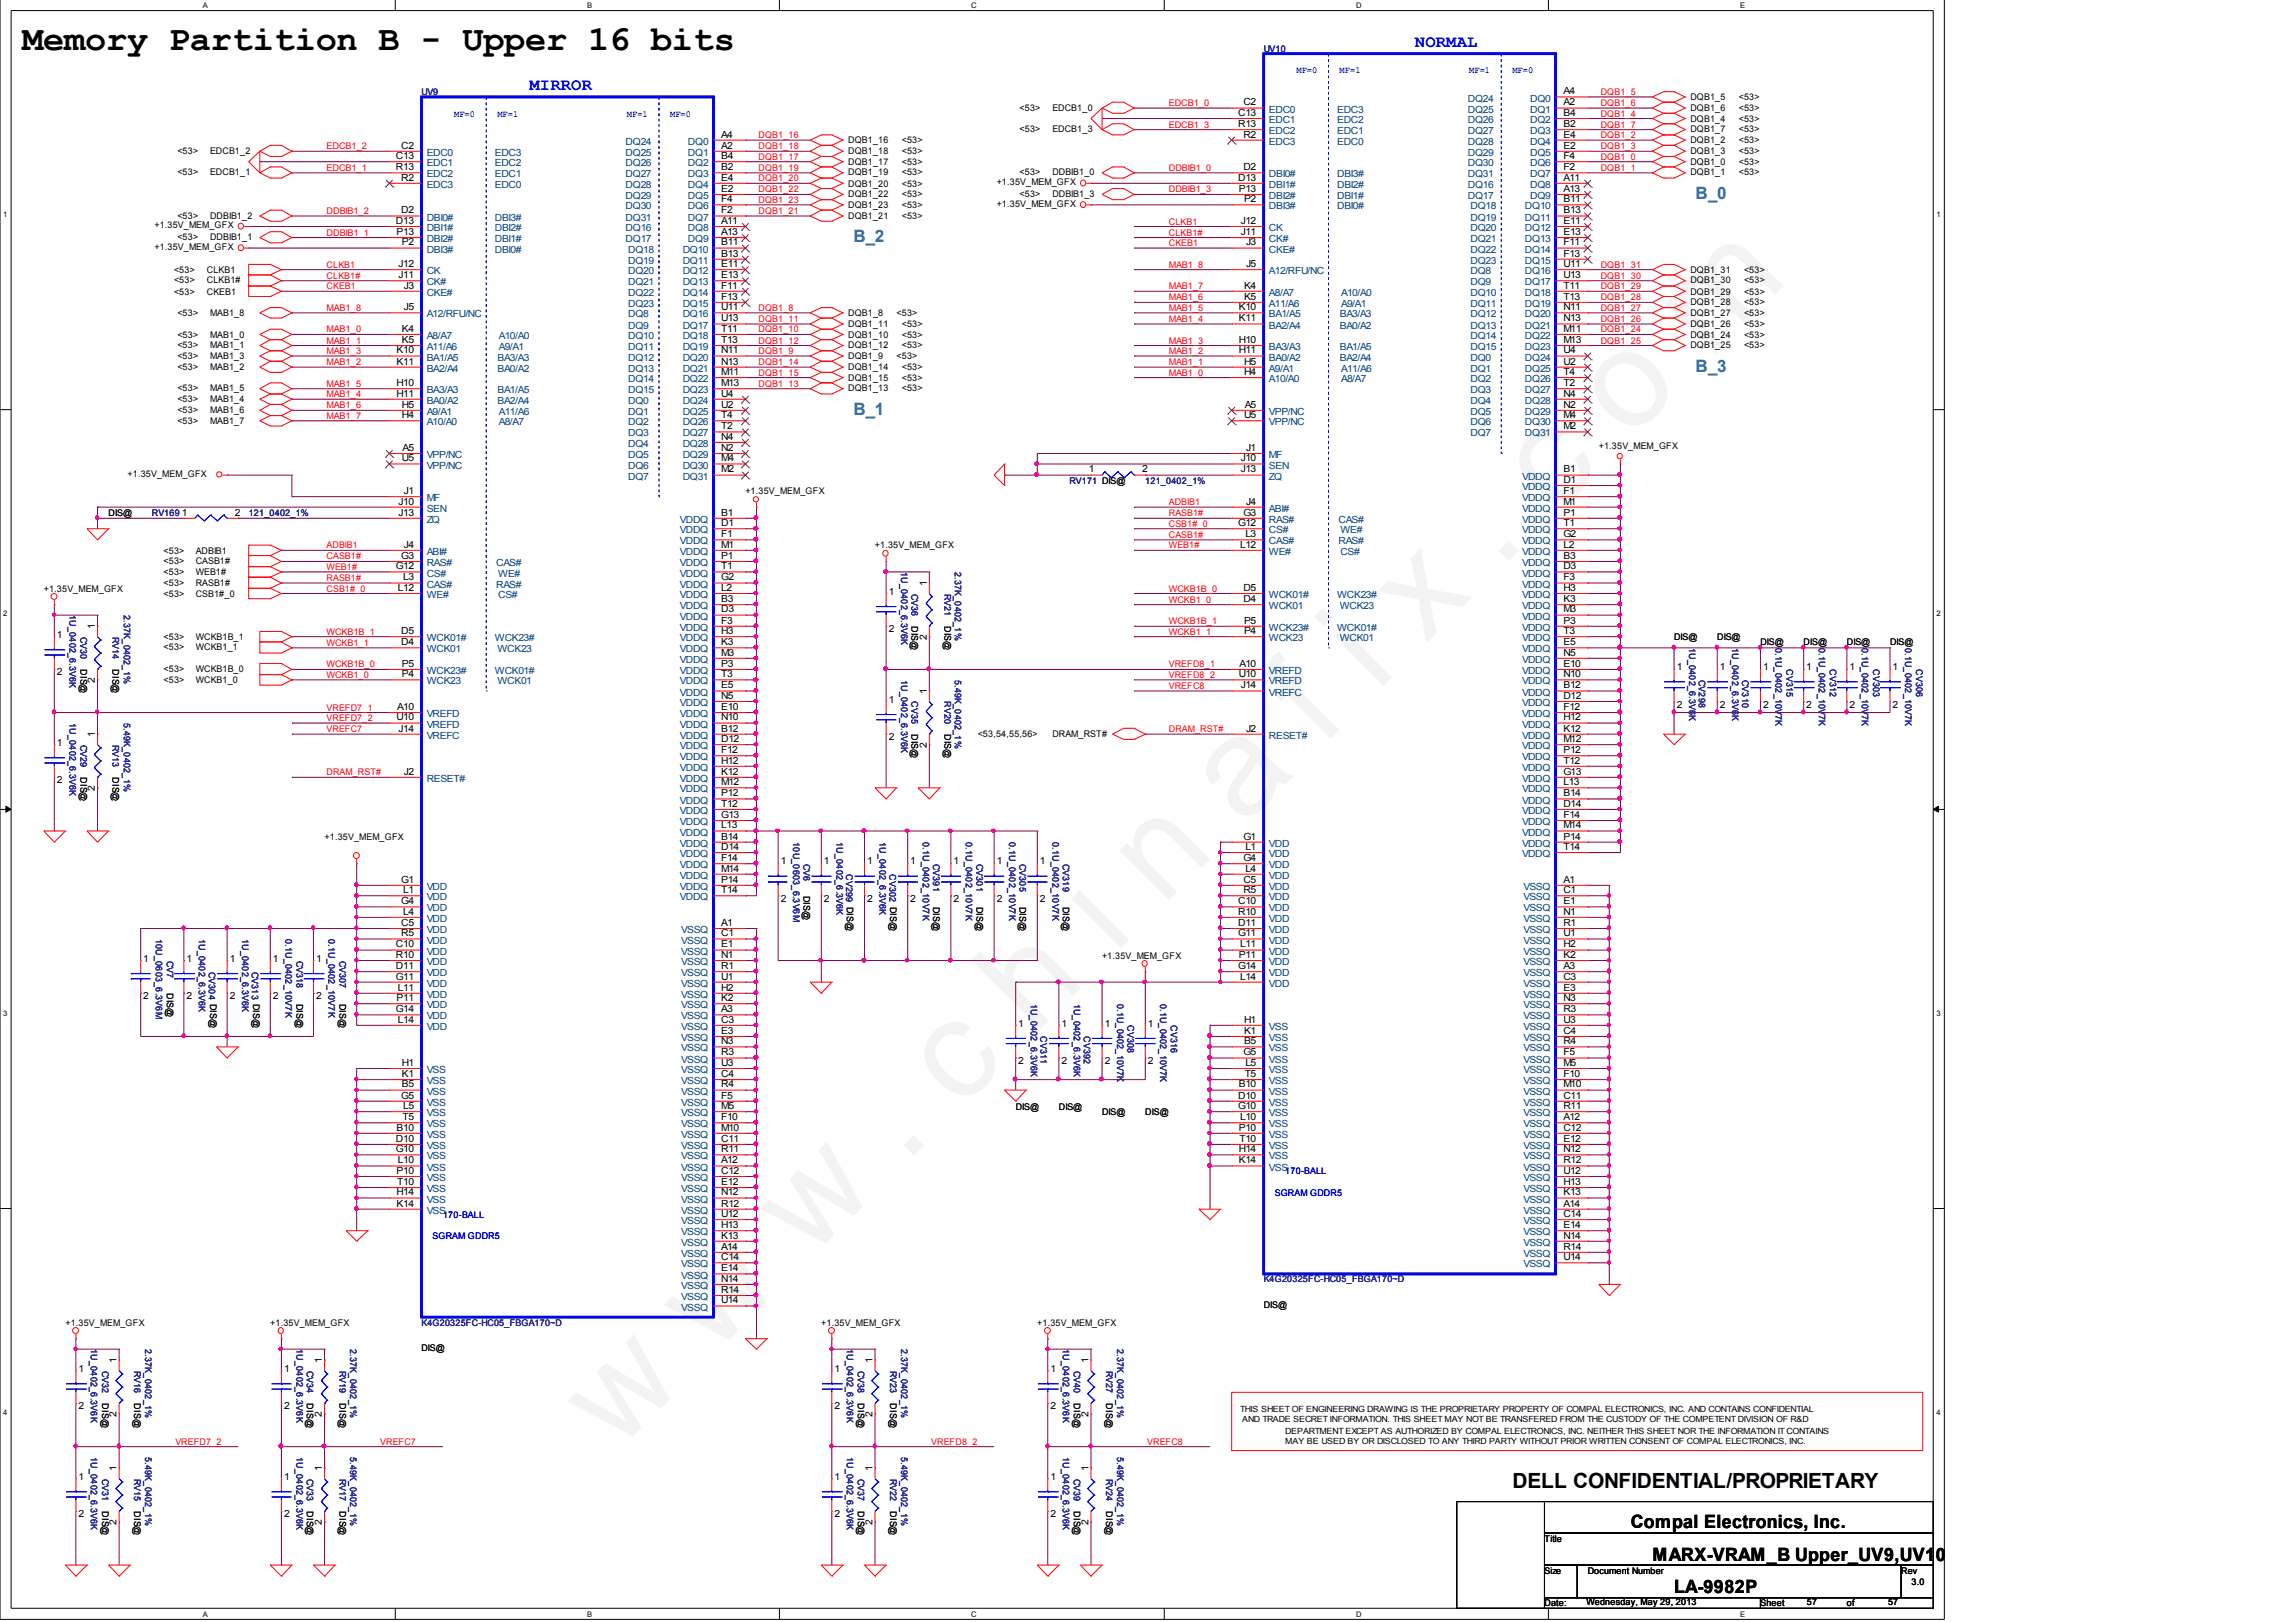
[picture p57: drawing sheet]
<svg xmlns="http://www.w3.org/2000/svg" width="297mm" height="210mm" viewBox="0 0 297 210" stroke-linecap="round" stroke-linejoin="round" font-family="sans-serif">
<defs><g id="words">
<text font-size="17.6" fill="#f0f" x="79.7" y="188" transform="rotate(-45 79.7 188)">w w w . c h i n a f i x . c o m</text>
<text font-size="4.6" x="2.9" y="6.5">Memory Partition B - Upper 16 bits</text>
<text font-size="2.7" x="195.7" y="192.5">DELL CONFIDENTIAL/PROPRIETARY</text>
<g font-size="2.4">
<text x="211" y="197.8">Compal Electronics, Inc.</text>
<text x="213.8" y="201.9">MARX-VRAM_B Upper_UV9,UV10</text>
<text x="216.6" y="206.2">LA-9982P</text>
</g>
<g font-size="2.2" fill="#00f">
<text x="68.5" y="11.6">MIRROR</text>
<text x="183" y="6">NORMAL</text>
</g>
<g font-size="2.2" fill="#0080c0">
<text x="219.4" y="25.8">B_0</text>
<text x="110.4" y="31.3">B_2</text>
<text x="110.4" y="53.7">B_1</text>
<text x="219.4" y="48.1">B_3</text>
</g>
<g font-size="1.3">
<text x="93.3" y="17.8">A4</text>
<text x="160.2" y="15">C13</text>
<text x="160.2" y="16.4">R13</text>
<text x="160.9" y="13.6">C2</text>
<text x="160.9" y="17.8">R2</text>
<text x="202.3" y="12.2">A4</text>
<text x="202.3" y="13.6">A2</text>
<text x="202.3" y="15">B4</text>
<text x="202.3" y="16.4">B2</text>
<text x="202.3" y="17.8">E4</text>
<text x="51.2" y="20.6">C13</text>
<text x="51.2" y="22">R13</text>
<text x="51.9" y="19.2">C2</text>
<text x="51.9" y="23.4">R2</text>
<text x="93.3" y="19.2">A2</text>
<text x="93.3" y="20.6">B4</text>
<text x="93.3" y="22">B2</text>
<text x="93.3" y="23.4">E4</text>
<text x="160.2" y="23.4">D13</text>
<text x="160.9" y="22">D2</text>
<text x="202.3" y="19.2">E2</text>
<text x="202.3" y="20.6">F4</text>
<text x="202.3" y="22">F2</text>
<text x="202.3" y="23.4">A11</text>
<text x="51.2" y="29">D13</text>
<text x="51.9" y="27.6">D2</text>
<text x="93.3" y="24.8">E2</text>
<text x="93.3" y="26.2">F4</text>
<text x="93.3" y="27.6">F2</text>
<text x="93.3" y="29">A11</text>
<text x="160.3" y="24.8">P13</text>
<text x="160.5" y="29">J12</text>
<text x="161" y="26.2">P2</text>
<text x="202.3" y="24.8">A13</text>
<text x="202.3" y="26.2">B11</text>
<text x="202.3" y="27.6">B13</text>
<text x="202.3" y="29">E11</text>
<text x="51.3" y="30.4">P13</text>
<text x="51.6" y="34.6">J12</text>
<text x="51.6" y="36">J11</text>
<text x="52" y="31.8">P2</text>
<text x="93.3" y="30.4">A13</text>
<text x="93.3" y="31.8">B11</text>
<text x="93.3" y="33.2">B13</text>
<text x="93.3" y="34.6">E11</text>
<text x="93.3" y="36">E13</text>
<text x="160.5" y="30.4">J11</text>
<text x="161.2" y="31.8">J3</text>
<text x="161.2" y="34.6">J5</text>
<text x="202.3" y="30.4">E13</text>
<text x="202.3" y="31.8">F11</text>
<text x="202.3" y="33.2">F13</text>
<text x="202.3" y="34.6">U11</text>
<text x="202.3" y="36">U13</text>
<text x="52.2" y="37.4">J3</text>
<text x="52.2" y="40.1">J5</text>
<text x="93.3" y="37.4">F11</text>
<text x="93.3" y="38.8">F13</text>
<text x="93.3" y="40.1">U11</text>
<text x="93.3" y="41.6">U13</text>
<text x="160.3" y="41.6">K11</text>
<text x="160.3" y="40.1">K10</text>
<text x="161" y="37.4">K4</text>
<text x="161" y="38.8">K5</text>
<text x="202.3" y="37.4">T11</text>
<text x="202.3" y="38.8">T13</text>
<text x="202.3" y="40.1">N11</text>
<text x="202.3" y="41.6">N13</text>
<text x="51.3" y="47.2">K11</text>
<text x="51.3" y="45.7">K10</text>
<text x="52" y="42.9">K4</text>
<text x="52" y="44.4">K5</text>
<text x="93.3" y="42.9">T11</text>
<text x="93.3" y="44.4">T13</text>
<text x="93.3" y="45.7">N11</text>
<text x="93.3" y="47.2">N13</text>
<text x="160.3" y="44.4">H10</text>
<text x="160.3" y="45.7">H11</text>
<text x="161" y="47.2">H5</text>
<text x="202.3" y="42.9">M11</text>
<text x="202.3" y="44.4">M13</text>
<text x="202.3" y="45.7">U4</text>
<text x="202.3" y="47.2">U2</text>
<text x="51.3" y="50">H10</text>
<text x="51.3" y="51.3">H11</text>
<text x="52" y="52.8">H5</text>
<text x="93.3" y="48.5">M11</text>
<text x="93.3" y="50">M13</text>
<text x="93.3" y="51.3">U4</text>
<text x="93.3" y="52.8">U2</text>
<text x="161" y="48.5">H4</text>
<text x="161" y="52.8">A5</text>
<text x="202.3" y="48.5">T4</text>
<text x="202.3" y="50">T2</text>
<text x="202.3" y="51.3">N4</text>
<text x="202.3" y="52.8">N2</text>
<text x="52" y="59.7">U5</text>
<text x="52" y="54.1">H4</text>
<text x="52.1" y="58.3">A5</text>
<text x="93.3" y="54.1">T4</text>
<text x="93.3" y="55.6">T2</text>
<text x="93.3" y="56.9">N4</text>
<text x="93.3" y="58.3">N2</text>
<text x="93.3" y="59.7">M4</text>
<text x="160.5" y="59.7">J10</text>
<text x="161" y="54.1">U5</text>
<text x="161.2" y="58.3">J1</text>
<text x="202.3" y="54.1">M4</text>
<text x="202.3" y="55.6">M2</text>
<text x="51.6" y="65.3">J10</text>
<text x="52.2" y="63.9">J1</text>
<text x="93.3" y="61.1">M2</text>
<text x="140.9" y="61.1">1</text>
<text x="147.7" y="61.1">2</text>
<text x="160.5" y="61.1">J13</text>
<text x="161.2" y="65.3">J4</text>
<text x="202.3" y="61.1">B1</text>
<text x="202.3" y="62.5">D1</text>
<text x="202.3" y="63.9">F1</text>
<text x="202.3" y="65.3">M1</text>
<text x="23.5" y="66.7">1</text>
<text x="30.4" y="66.7">2</text>
<text x="51.6" y="66.7">J13</text>
<text x="52.2" y="70.9">J4</text>
<text x="93.3" y="66.7">B1</text>
<text x="93.3" y="68.1">D1</text>
<text x="93.3" y="69.5">F1</text>
<text x="93.3" y="70.9">M1</text>
<text x="160.2" y="68.1">G12</text>
<text x="160.4" y="70.9">L12</text>
<text x="160.9" y="66.7">G3</text>
<text x="161.1" y="69.5">L3</text>
<text x="202.3" y="68.1">T1</text>
<text x="202.3" y="69.5">G2</text>
<text x="202.3" y="70.9">L2</text>
<text x="202.3" y="66.7">P1</text>
<text x="51.2" y="73.7">G12</text>
<text x="51.5" y="76.5">L12</text>
<text x="51.9" y="72.3">G3</text>
<text x="52.2" y="75.1">L3</text>
<text x="93.3" y="73.7">T1</text>
<text x="93.3" y="75.1">G2</text>
<text x="93.3" y="76.5">L2</text>
<text x="93.3" y="77.9">B3</text>
<text x="93.3" y="72.3">P1</text>
<text x="115" y="77">1</text>
<text x="119.9" y="75.8" transform="rotate(-90 119.9 75.8)">1</text>
<text x="160.9" y="77.9">D4</text>
<text x="160.9" y="76.5">D5</text>
<text x="202.3" y="72.3">B3</text>
<text x="202.3" y="73.7">D3</text>
<text x="202.3" y="75.1">F3</text>
<text x="202.3" y="76.5">H3</text>
<text x="202.3" y="77.9">K3</text>
<text x="7.4" y="82.6">1</text>
<text x="12.3" y="81.4" transform="rotate(-90 12.3 81.4)">1</text>
<text x="51.9" y="83.5">D4</text>
<text x="51.9" y="82.1">D5</text>
<text x="93.3" y="79.3">D3</text>
<text x="93.3" y="80.7">F3</text>
<text x="93.3" y="82.1">H3</text>
<text x="93.3" y="83.5">K3</text>
<text x="115" y="81.8">2</text>
<text x="119.9" y="82.8" transform="rotate(-90 119.9 82.8)">2</text>
<text x="161" y="80.7">P5</text>
<text x="161" y="82.1">P4</text>
<text x="202.3" y="79.3">M3</text>
<text x="202.3" y="80.7">P3</text>
<text x="202.3" y="82.1">T3</text>
<text x="202.3" y="83.5">E5</text>
<text x="7.4" y="87.4">2</text>
<text x="12.3" y="88.4" transform="rotate(-90 12.3 88.4)">2</text>
<text x="52" y="86.3">P5</text>
<text x="52" y="87.6">P4</text>
<text x="93.3" y="84.9">M3</text>
<text x="93.3" y="86.3">P3</text>
<text x="93.3" y="87.6">T3</text>
<text x="93.3" y="89.1">E5</text>
<text x="119.9" y="89.8" transform="rotate(-90 119.9 89.8)">1</text>
<text x="160.3" y="87.6">U10</text>
<text x="160.4" y="86.3">A10</text>
<text x="160.5" y="89.1">J14</text>
<text x="202.3" y="84.9">N5</text>
<text x="202.3" y="86.3">E10</text>
<text x="202.3" y="87.6">N10</text>
<text x="202.3" y="89.1">B12</text>
<text x="216.9" y="86.7">1</text>
<text x="222.5" y="86.7">1</text>
<text x="228.1" y="86.7">1</text>
<text x="233.7" y="86.7">1</text>
<text x="239.3" y="86.7">1</text>
<text x="244.9" y="86.7">1</text>
<text x="12.3" y="95.3" transform="rotate(-90 12.3 95.3)">1</text>
<text x="51.3" y="93.2">U10</text>
<text x="51.4" y="91.9">A10</text>
<text x="51.6" y="94.7">J14</text>
<text x="93.3" y="90.4">N5</text>
<text x="93.3" y="91.9">E10</text>
<text x="93.3" y="93.2">N10</text>
<text x="93.3" y="94.7">B12</text>
<text x="115" y="90.9">1</text>
<text x="115" y="95.8">2</text>
<text x="161.2" y="94.7">J2</text>
<text x="202.3" y="90.4">D12</text>
<text x="202.3" y="91.9">F12</text>
<text x="202.3" y="93.2">H12</text>
<text x="202.3" y="94.7">K12</text>
<text x="216.9" y="91.6">2</text>
<text x="222.5" y="91.6">2</text>
<text x="228.1" y="91.6">2</text>
<text x="233.7" y="91.6">2</text>
<text x="239.3" y="91.6">2</text>
<text x="244.9" y="91.6">2</text>
<text x="7.4" y="96.5">1</text>
<text x="7.4" y="101.4">2</text>
<text x="52.2" y="100.3">J2</text>
<text x="93.3" y="96">D12</text>
<text x="93.3" y="97.5">F12</text>
<text x="93.3" y="98.8">H12</text>
<text x="93.3" y="100.3">K12</text>
<text x="93.3" y="101.6">M12</text>
<text x="119.9" y="96.8" transform="rotate(-90 119.9 96.8)">2</text>
<text x="202.3" y="96">M12</text>
<text x="202.3" y="97.5">P12</text>
<text x="202.3" y="98.8">T12</text>
<text x="202.3" y="100.3">G13</text>
<text x="202.3" y="101.6">L13</text>
<text x="12.3" y="102.4" transform="rotate(-90 12.3 102.4)">2</text>
<text x="93.3" y="103.1">P12</text>
<text x="93.3" y="104.4">T12</text>
<text x="93.3" y="105.8">G13</text>
<text x="93.3" y="107.2">L13</text>
<text x="202.3" y="103.1">B14</text>
<text x="202.3" y="104.4">D14</text>
<text x="202.3" y="105.8">F14</text>
<text x="202.3" y="107.2">M14</text>
<text x="93.3" y="108.6">B14</text>
<text x="93.3" y="110">D14</text>
<text x="93.3" y="111.4">F14</text>
<text x="93.3" y="112.8">M14</text>
<text x="101" y="111.9">1</text>
<text x="106.6" y="111.9">1</text>
<text x="112.2" y="111.9">1</text>
<text x="117.8" y="111.9">1</text>
<text x="123.4" y="111.9">1</text>
<text x="128.9" y="111.9">1</text>
<text x="134.5" y="111.9">1</text>
<text x="160.9" y="111.4">G4</text>
<text x="160.9" y="108.6">G1</text>
<text x="161.1" y="112.8">L4</text>
<text x="161.1" y="110">L1</text>
<text x="202.3" y="108.6">P14</text>
<text x="202.3" y="110">T14</text>
<text x="51.9" y="119.8">C5</text>
<text x="51.9" y="117">G4</text>
<text x="51.9" y="114.2">G1</text>
<text x="52.2" y="118.4">L4</text>
<text x="52.2" y="115.6">L1</text>
<text x="93.3" y="114.2">P14</text>
<text x="93.3" y="115.6">T14</text>
<text x="93.3" y="119.8">A1</text>
<text x="101" y="116.8">2</text>
<text x="106.6" y="116.8">2</text>
<text x="112.2" y="116.8">2</text>
<text x="117.8" y="116.8">2</text>
<text x="123.4" y="116.8">2</text>
<text x="128.9" y="116.8">2</text>
<text x="134.5" y="116.8">2</text>
<text x="160.2" y="119.8">D11</text>
<text x="160.2" y="118.4">R10</text>
<text x="160.2" y="117">C10</text>
<text x="160.9" y="115.6">R5</text>
<text x="160.9" y="114.2">C5</text>
<text x="202.3" y="117">E1</text>
<text x="202.3" y="114.2">A1</text>
<text x="202.3" y="115.6">C1</text>
<text x="202.3" y="118.4">N1</text>
<text x="202.3" y="119.8">R1</text>
<text x="18.5" y="124.5">1</text>
<text x="24.1" y="124.5">1</text>
<text x="29.7" y="124.5">1</text>
<text x="35.3" y="124.5">1</text>
<text x="40.9" y="124.5">1</text>
<text x="51.2" y="125.4">D11</text>
<text x="51.2" y="124">R10</text>
<text x="51.2" y="122.6">C10</text>
<text x="51.9" y="121.2">R5</text>
<text x="93.3" y="122.6">E1</text>
<text x="93.3" y="121.2">C1</text>
<text x="93.3" y="124">N1</text>
<text x="93.3" y="125.4">R1</text>
<text x="160.2" y="121.2">G11</text>
<text x="160.2" y="125.4">G14</text>
<text x="160.3" y="124">P11</text>
<text x="160.4" y="122.6">L11</text>
<text x="202.3" y="121.2">U1</text>
<text x="202.3" y="122.6">H2</text>
<text x="202.3" y="124">K2</text>
<text x="202.3" y="125.4">A3</text>
<text x="18.5" y="129.3">2</text>
<text x="24.1" y="129.3">2</text>
<text x="29.7" y="129.3">2</text>
<text x="35.3" y="129.3">2</text>
<text x="40.9" y="129.3">2</text>
<text x="51.2" y="126.8">G11</text>
<text x="51.2" y="131">G14</text>
<text x="51.3" y="129.6">P11</text>
<text x="51.5" y="128.2">L11</text>
<text x="93.3" y="126.8">U1</text>
<text x="93.3" y="128.2">H2</text>
<text x="93.3" y="129.6">K2</text>
<text x="93.3" y="131">A3</text>
<text x="160.4" y="126.8">L14</text>
<text x="202.3" y="126.8">C3</text>
<text x="202.3" y="128.2">E3</text>
<text x="202.3" y="129.6">N3</text>
<text x="202.3" y="131">R3</text>
<text x="51.5" y="132.3">L14</text>
<text x="52" y="137.9">H1</text>
<text x="93.3" y="132.3">C3</text>
<text x="93.3" y="133.8">E3</text>
<text x="93.3" y="135.1">N3</text>
<text x="93.3" y="136.6">R3</text>
<text x="93.3" y="137.9">U3</text>
<text x="131.7" y="132.9">1</text>
<text x="131.7" y="137.7">2</text>
<text x="137.3" y="132.9">1</text>
<text x="137.3" y="137.7">2</text>
<text x="142.9" y="132.9">1</text>
<text x="142.9" y="137.7">2</text>
<text x="148.5" y="132.9">1</text>
<text x="148.5" y="137.7">2</text>
<text x="160.9" y="136.6">G5</text>
<text x="161" y="135.1">B5</text>
<text x="161" y="133.8">K1</text>
<text x="161" y="132.3">H1</text>
<text x="161.1" y="137.9">L5</text>
<text x="202.3" y="132.3">U3</text>
<text x="202.3" y="133.8">C4</text>
<text x="202.3" y="135.1">R4</text>
<text x="202.3" y="136.6">F5</text>
<text x="202.3" y="137.9">M5</text>
<text x="51.9" y="142.2">G5</text>
<text x="52" y="140.7">B5</text>
<text x="52" y="139.4">K1</text>
<text x="52.2" y="143.5">L5</text>
<text x="93.3" y="139.4">C4</text>
<text x="93.3" y="140.7">R4</text>
<text x="93.3" y="142.2">F5</text>
<text x="93.3" y="143.5">M5</text>
<text x="160.2" y="143.5">G10</text>
<text x="160.2" y="142.2">D10</text>
<text x="160.3" y="140.7">B10</text>
<text x="161" y="139.4">T5</text>
<text x="202.3" y="139.4">F10</text>
<text x="202.3" y="140.7">M10</text>
<text x="202.3" y="142.2">C11</text>
<text x="202.3" y="143.5">R11</text>
<text x="51.2" y="149.1">G10</text>
<text x="51.2" y="147.8">D10</text>
<text x="51.3" y="146.3">B10</text>
<text x="52.1" y="145">T5</text>
<text x="93.3" y="145">F10</text>
<text x="93.3" y="146.3">M10</text>
<text x="93.3" y="147.8">C11</text>
<text x="93.3" y="149.1">R11</text>
<text x="160.3" y="146.3">P10</text>
<text x="160.3" y="149.1">H14</text>
<text x="160.4" y="147.8">T10</text>
<text x="160.4" y="145">L10</text>
<text x="202.3" y="145">A12</text>
<text x="202.3" y="146.3">C12</text>
<text x="202.3" y="147.8">E12</text>
<text x="202.3" y="149.1">N12</text>
<text x="51.3" y="151.9">P10</text>
<text x="51.3" y="154.7">H14</text>
<text x="51.4" y="153.3">T10</text>
<text x="51.5" y="150.6">L10</text>
<text x="93.3" y="150.6">A12</text>
<text x="93.3" y="151.9">C12</text>
<text x="93.3" y="153.3">E12</text>
<text x="93.3" y="154.7">N12</text>
<text x="160.3" y="150.6">K14</text>
<text x="202.3" y="150.6">R12</text>
<text x="202.3" y="151.9">U12</text>
<text x="202.3" y="153.3">H13</text>
<text x="202.3" y="154.7">K13</text>
<text x="51.3" y="156.1">K14</text>
<text x="93.3" y="156.1">R12</text>
<text x="93.3" y="157.5">U12</text>
<text x="93.3" y="158.9">H13</text>
<text x="93.3" y="160.3">K13</text>
<text x="93.3" y="161.7">A14</text>
<text x="202.3" y="156.1">A14</text>
<text x="202.3" y="157.5">C14</text>
<text x="202.3" y="158.9">E14</text>
<text x="202.3" y="160.3">N14</text>
<text x="202.3" y="161.7">R14</text>
<text x="93.3" y="163.1">C14</text>
<text x="93.3" y="164.5">E14</text>
<text x="93.3" y="165.9">N14</text>
<text x="93.3" y="167.3">R14</text>
<text x="202.3" y="163.1">U14</text>
<text x="93.3" y="168.7">U14</text>
<text x="10.2" y="177.6">1</text>
<text x="15.1" y="176.4" transform="rotate(-90 15.1 176.4)">1</text>
<text x="36.7" y="177.6">1</text>
<text x="41.7" y="176.4" transform="rotate(-90 41.7 176.4)">1</text>
<text x="107.9" y="177.6">1</text>
<text x="112.9" y="176.4" transform="rotate(-90 112.9 176.4)">1</text>
<text x="135.9" y="177.6">1</text>
<text x="140.8" y="176.4" transform="rotate(-90 140.8 176.4)">1</text>
<text x="10.2" y="182.4">2</text>
<text x="15.1" y="183.4" transform="rotate(-90 15.1 183.4)">2</text>
<text x="36.7" y="182.4">2</text>
<text x="41.7" y="183.4" transform="rotate(-90 41.7 183.4)">2</text>
<text x="107.9" y="182.4">2</text>
<text x="112.9" y="183.4" transform="rotate(-90 112.9 183.4)">2</text>
<text x="135.9" y="182.4">2</text>
<text x="140.8" y="183.4" transform="rotate(-90 140.8 183.4)">2</text>
<text x="10.2" y="191.5">1</text>
<text x="15.1" y="190.3" transform="rotate(-90 15.1 190.3)">1</text>
<text x="36.7" y="191.5">1</text>
<text x="41.7" y="190.3" transform="rotate(-90 41.7 190.3)">1</text>
<text x="107.9" y="191.5">1</text>
<text x="112.9" y="190.3" transform="rotate(-90 112.9 190.3)">1</text>
<text x="135.9" y="191.5">1</text>
<text x="140.8" y="190.3" transform="rotate(-90 140.8 190.3)">1</text>
<text x="10.2" y="196.4">2</text>
<text x="15.1" y="197.4" transform="rotate(-90 15.1 197.4)">2</text>
<text x="36.7" y="196.4">2</text>
<text x="41.7" y="197.4" transform="rotate(-90 41.7 197.4)">2</text>
<text x="107.9" y="196.4">2</text>
<text x="112.9" y="197.4" transform="rotate(-90 112.9 197.4)">2</text>
<text x="135.9" y="196.4">2</text>
<text x="140.8" y="197.4" transform="rotate(-90 140.8 197.4)">2</text>
</g>
<g font-size="1.3" fill="#004080">
<text x="164.2" y="14.6">EDC0</text>
<text x="164.2" y="15.9">EDC1</text>
<text x="164.2" y="17.4">EDC2</text>
<text x="173" y="14.6">EDC3</text>
<text x="173" y="15.9">EDC2</text>
<text x="173" y="17.4">EDC1</text>
<text x="189.9" y="13.1">DQ24</text>
<text x="189.9" y="14.6">DQ25</text>
<text x="189.9" y="15.9">DQ26</text>
<text x="189.9" y="17.4">DQ27</text>
<text x="198" y="13.1">DQ0</text>
<text x="198" y="14.6">DQ1</text>
<text x="198" y="15.9">DQ2</text>
<text x="198" y="17.4">DQ3</text>
<text x="55.2" y="20.2">EDC0</text>
<text x="55.2" y="21.5">EDC1</text>
<text x="55.2" y="23">EDC2</text>
<text x="64" y="20.2">EDC3</text>
<text x="64" y="21.5">EDC2</text>
<text x="64" y="23">EDC1</text>
<text x="80.9" y="18.7">DQ24</text>
<text x="80.9" y="20.2">DQ25</text>
<text x="80.9" y="21.5">DQ26</text>
<text x="80.9" y="23">DQ27</text>
<text x="89" y="18.7">DQ0</text>
<text x="89" y="20.2">DQ1</text>
<text x="89" y="21.5">DQ2</text>
<text x="89" y="23">DQ3</text>
<text x="164.2" y="18.7">EDC3</text>
<text x="164.2" y="23">DBI0#</text>
<text x="173" y="18.7">EDC0</text>
<text x="173" y="23">DBI3#</text>
<text x="189.9" y="18.7">DQ28</text>
<text x="189.9" y="20.2">DQ29</text>
<text x="189.9" y="21.5">DQ30</text>
<text x="189.9" y="23">DQ31</text>
<text x="198" y="18.7">DQ4</text>
<text x="198" y="20.2">DQ5</text>
<text x="198" y="21.5">DQ6</text>
<text x="198" y="23">DQ7</text>
<text x="55.2" y="24.3">EDC3</text>
<text x="55.2" y="28.5">DBI0#</text>
<text x="55.2" y="29.9">DBI1#</text>
<text x="64" y="24.3">EDC0</text>
<text x="64" y="28.5">DBI3#</text>
<text x="64" y="29.9">DBI2#</text>
<text x="80.9" y="24.3">DQ28</text>
<text x="80.9" y="25.8">DQ29</text>
<text x="80.9" y="27.1">DQ30</text>
<text x="80.9" y="28.5">DQ31</text>
<text x="80.9" y="29.9">DQ16</text>
<text x="89" y="24.3">DQ4</text>
<text x="89" y="25.8">DQ5</text>
<text x="89" y="27.1">DQ6</text>
<text x="89" y="28.5">DQ7</text>
<text x="89" y="29.9">DQ8</text>
<text x="164.2" y="29.9">CK</text>
<text x="164.2" y="24.3">DBI1#</text>
<text x="164.2" y="25.8">DBI2#</text>
<text x="164.2" y="27.1">DBI3#</text>
<text x="173" y="24.3">DBI2#</text>
<text x="173" y="25.8">DBI1#</text>
<text x="173" y="27.1">DBI0#</text>
<text x="189.9" y="25.8">DQ17</text>
<text x="189.9" y="24.3">DQ16</text>
<text x="190.2" y="27.1">DQ18</text>
<text x="190.2" y="28.5">DQ19</text>
<text x="190.2" y="29.9">DQ20</text>
<text x="197.3" y="27.1">DQ10</text>
<text x="197.3" y="28.5">DQ11</text>
<text x="197.3" y="29.9">DQ12</text>
<text x="198" y="25.8">DQ9</text>
<text x="198" y="24.3">DQ8</text>
<text x="55.2" y="35.5">CK</text>
<text x="55.2" y="31.3">DBI2#</text>
<text x="55.2" y="32.7">DBI3#</text>
<text x="64" y="31.3">DBI1#</text>
<text x="64" y="32.7">DBI0#</text>
<text x="80.9" y="31.3">DQ17</text>
<text x="81.3" y="32.7">DQ18</text>
<text x="81.3" y="34.1">DQ19</text>
<text x="81.3" y="35.5">DQ20</text>
<text x="88.3" y="32.7">DQ10</text>
<text x="88.3" y="34.1">DQ11</text>
<text x="88.3" y="35.5">DQ12</text>
<text x="89" y="31.3">DQ9</text>
<text x="164.2" y="32.7">CKE#</text>
<text x="164.2" y="31.3">CK#</text>
<text x="164.2" y="35.5">A12/RFU/NC</text>
<text x="190.2" y="31.3">DQ21</text>
<text x="190.2" y="32.7">DQ22</text>
<text x="190.2" y="34.1">DQ23</text>
<text x="190.2" y="35.5">DQ8</text>
<text x="197.3" y="31.3">DQ13</text>
<text x="197.3" y="32.7">DQ14</text>
<text x="197.3" y="34.1">DQ15</text>
<text x="197.3" y="35.5">DQ16</text>
<text x="55.2" y="38.3">CKE#</text>
<text x="55.2" y="36.9">CK#</text>
<text x="55.2" y="41.1">A12/RFU/NC</text>
<text x="81.3" y="36.9">DQ21</text>
<text x="81.3" y="38.3">DQ22</text>
<text x="81.3" y="39.7">DQ23</text>
<text x="81.3" y="41.1">DQ8</text>
<text x="88.3" y="36.9">DQ13</text>
<text x="88.3" y="38.3">DQ14</text>
<text x="88.3" y="39.7">DQ15</text>
<text x="88.3" y="41.1">DQ16</text>
<text x="164.2" y="41.1">BA1/A5</text>
<text x="164.2" y="38.3">A8/A7</text>
<text x="164.2" y="39.7">A11/A6</text>
<text x="173.3" y="41.1">BA3/A3</text>
<text x="173.5" y="39.7">A9/A1</text>
<text x="173.5" y="38.3">A10/A0</text>
<text x="190.2" y="36.9">DQ9</text>
<text x="190.2" y="38.3">DQ10</text>
<text x="190.2" y="39.7">DQ11</text>
<text x="190.2" y="41.1">DQ12</text>
<text x="197.3" y="38.3">DQ18</text>
<text x="197.3" y="39.7">DQ19</text>
<text x="197.3" y="41.1">DQ20</text>
<text x="197.3" y="36.9">DQ17</text>
<text x="55.2" y="46.7">BA1/A5</text>
<text x="55.2" y="43.9">A8/A7</text>
<text x="55.2" y="45.3">A11/A6</text>
<text x="64.4" y="46.7">BA3/A3</text>
<text x="64.5" y="45.3">A9/A1</text>
<text x="64.5" y="43.9">A10/A0</text>
<text x="81.3" y="42.5">DQ9</text>
<text x="81.3" y="43.9">DQ10</text>
<text x="81.3" y="45.3">DQ11</text>
<text x="81.3" y="46.7">DQ12</text>
<text x="88.3" y="43.9">DQ18</text>
<text x="88.3" y="45.3">DQ19</text>
<text x="88.3" y="46.7">DQ20</text>
<text x="88.3" y="42.5">DQ17</text>
<text x="164.2" y="42.5">BA2/A4</text>
<text x="164.2" y="45.3">BA3/A3</text>
<text x="164.2" y="46.7">BA0/A2</text>
<text x="173.3" y="42.5">BA0/A2</text>
<text x="173.3" y="45.3">BA1/A5</text>
<text x="173.3" y="46.7">BA2/A4</text>
<text x="190.2" y="42.5">DQ13</text>
<text x="190.2" y="43.9">DQ14</text>
<text x="190.2" y="45.3">DQ15</text>
<text x="190.2" y="46.7">DQ0</text>
<text x="197.3" y="42.5">DQ21</text>
<text x="197.3" y="43.9">DQ22</text>
<text x="197.3" y="45.3">DQ23</text>
<text x="197.3" y="46.7">DQ24</text>
<text x="55.2" y="48.1">BA2/A4</text>
<text x="55.2" y="50.9">BA3/A3</text>
<text x="55.2" y="52.3">BA0/A2</text>
<text x="55.2" y="53.7">A9/A1</text>
<text x="64.4" y="48.1">BA0/A2</text>
<text x="64.4" y="50.9">BA1/A5</text>
<text x="64.4" y="52.3">BA2/A4</text>
<text x="64.5" y="53.7">A11/A6</text>
<text x="81.3" y="48.1">DQ13</text>
<text x="81.3" y="49.5">DQ14</text>
<text x="81.3" y="50.9">DQ15</text>
<text x="81.3" y="52.3">DQ0</text>
<text x="81.3" y="53.7">DQ1</text>
<text x="88.3" y="48.1">DQ21</text>
<text x="88.3" y="49.5">DQ22</text>
<text x="88.3" y="50.9">DQ23</text>
<text x="88.3" y="52.3">DQ24</text>
<text x="88.3" y="53.7">DQ25</text>
<text x="164.2" y="53.7">VPP/NC</text>
<text x="164.2" y="48.1">A9/A1</text>
<text x="164.2" y="49.5">A10/A0</text>
<text x="173.5" y="49.5">A8/A7</text>
<text x="173.5" y="48.1">A11/A6</text>
<text x="190.2" y="48.1">DQ1</text>
<text x="190.2" y="49.5">DQ2</text>
<text x="190.2" y="50.9">DQ3</text>
<text x="190.2" y="52.3">DQ4</text>
<text x="190.2" y="53.7">DQ5</text>
<text x="197.3" y="48.1">DQ25</text>
<text x="197.3" y="49.5">DQ26</text>
<text x="197.3" y="50.9">DQ27</text>
<text x="197.3" y="52.3">DQ28</text>
<text x="197.3" y="53.7">DQ29</text>
<text x="55.2" y="59.3">VPP/NC</text>
<text x="55.2" y="55">A10/A0</text>
<text x="64.5" y="55">A8/A7</text>
<text x="81.3" y="55">DQ2</text>
<text x="81.3" y="56.5">DQ3</text>
<text x="81.3" y="57.8">DQ4</text>
<text x="81.3" y="59.3">DQ5</text>
<text x="88.3" y="55">DQ26</text>
<text x="88.3" y="56.5">DQ27</text>
<text x="88.3" y="57.8">DQ28</text>
<text x="88.3" y="59.3">DQ29</text>
<text x="164.2" y="55">VPP/NC</text>
<text x="164.2" y="59.3">MF</text>
<text x="190.2" y="55">DQ6</text>
<text x="190.2" y="56.5">DQ7</text>
<text x="197.3" y="55">DQ30</text>
<text x="197.3" y="56.5">DQ31</text>
<text x="55.2" y="60.6">VPP/NC</text>
<text x="55.2" y="64.9">MF</text>
<text x="81.3" y="60.6">DQ6</text>
<text x="81.3" y="62.1">DQ7</text>
<text x="88.3" y="60.6">DQ30</text>
<text x="88.3" y="62.1">DQ31</text>
<text x="164.2" y="62.1">ZQ</text>
<text x="164.2" y="60.6">SEN</text>
<text x="196.9" y="62.1">VDDQ</text>
<text x="196.9" y="63.4">VDDQ</text>
<text x="196.9" y="64.9">VDDQ</text>
<text x="55.2" y="67.7">ZQ</text>
<text x="55.2" y="71.8">ABI#</text>
<text x="55.2" y="66.2">SEN</text>
<text x="88" y="67.7">VDDQ</text>
<text x="88" y="69">VDDQ</text>
<text x="88" y="70.5">VDDQ</text>
<text x="88" y="71.8">VDDQ</text>
<text x="164.2" y="71.8">WE#</text>
<text x="164.2" y="69">CS#</text>
<text x="164.2" y="70.5">CAS#</text>
<text x="164.2" y="67.7">RAS#</text>
<text x="164.2" y="66.2">ABI#</text>
<text x="173.2" y="70.5">RAS#</text>
<text x="173.2" y="67.7">CAS#</text>
<text x="173.4" y="71.8">CS#</text>
<text x="173.4" y="69">WE#</text>
<text x="196.9" y="66.2">VDDQ</text>
<text x="196.9" y="69">VDDQ</text>
<text x="196.9" y="70.5">VDDQ</text>
<text x="196.9" y="71.8">VDDQ</text>
<text x="196.9" y="67.7">VDDQ</text>
<text x="55.2" y="77.4">WE#</text>
<text x="55.2" y="74.6">CS#</text>
<text x="55.2" y="76">CAS#</text>
<text x="55.2" y="73.3">RAS#</text>
<text x="64.2" y="76">RAS#</text>
<text x="64.2" y="73.3">CAS#</text>
<text x="64.5" y="77.4">CS#</text>
<text x="64.5" y="74.6">WE#</text>
<text x="88" y="74.6">VDDQ</text>
<text x="88" y="76">VDDQ</text>
<text x="88" y="77.4">VDDQ</text>
<text x="88" y="73.3">VDDQ</text>
<text x="164.2" y="77.4">WCK01#</text>
<text x="173" y="77.4">WCK23#</text>
<text x="196.9" y="73.3">VDDQ</text>
<text x="196.9" y="74.6">VDDQ</text>
<text x="196.9" y="76">VDDQ</text>
<text x="196.9" y="77.4">VDDQ</text>
<text x="55.2" y="83">WCK01#</text>
<text x="64" y="83">WCK23#</text>
<text x="88" y="78.8">VDDQ</text>
<text x="88" y="80.2">VDDQ</text>
<text x="88" y="81.6">VDDQ</text>
<text x="88" y="83">VDDQ</text>
<text x="164.2" y="78.8">WCK01</text>
<text x="164.2" y="81.6">WCK23#</text>
<text x="164.2" y="83">WCK23</text>
<text x="173" y="81.6">WCK01#</text>
<text x="173.3" y="78.8">WCK23</text>
<text x="173.3" y="83">WCK01</text>
<text x="196.9" y="78.8">VDDQ</text>
<text x="196.9" y="80.2">VDDQ</text>
<text x="196.9" y="81.6">VDDQ</text>
<text x="196.9" y="83">VDDQ</text>
<text x="55.2" y="84.4">WCK01</text>
<text x="55.2" y="87.2">WCK23#</text>
<text x="55.2" y="88.6">WCK23</text>
<text x="64" y="87.2">WCK01#</text>
<text x="64.4" y="84.4">WCK23</text>
<text x="64.4" y="88.6">WCK01</text>
<text x="88" y="84.4">VDDQ</text>
<text x="88" y="85.8">VDDQ</text>
<text x="88" y="87.2">VDDQ</text>
<text x="88" y="88.6">VDDQ</text>
<text x="164.2" y="87.2">VREFD</text>
<text x="164.2" y="88.6">VREFD</text>
<text x="196.9" y="84.4">VDDQ</text>
<text x="196.9" y="85.8">VDDQ</text>
<text x="196.9" y="87.2">VDDQ</text>
<text x="196.9" y="88.6">VDDQ</text>
<text x="55.2" y="92.8">VREFD</text>
<text x="55.2" y="94.2">VREFD</text>
<text x="55.2" y="95.6">VREFC</text>
<text x="88" y="90">VDDQ</text>
<text x="88" y="91.4">VDDQ</text>
<text x="88" y="92.8">VDDQ</text>
<text x="88" y="94.2">VDDQ</text>
<text x="88" y="95.6">VDDQ</text>
<text x="164.2" y="95.6">RESET#</text>
<text x="164.2" y="90">VREFC</text>
<text x="196.9" y="90">VDDQ</text>
<text x="196.9" y="91.4">VDDQ</text>
<text x="196.9" y="92.8">VDDQ</text>
<text x="196.9" y="94.2">VDDQ</text>
<text x="196.9" y="95.6">VDDQ</text>
<text x="55.2" y="101.2">RESET#</text>
<text x="88" y="97">VDDQ</text>
<text x="88" y="98.4">VDDQ</text>
<text x="88" y="99.8">VDDQ</text>
<text x="88" y="101.2">VDDQ</text>
<text x="196.9" y="97">VDDQ</text>
<text x="196.9" y="98.4">VDDQ</text>
<text x="196.9" y="99.8">VDDQ</text>
<text x="196.9" y="101.2">VDDQ</text>
<text x="88" y="102.5">VDDQ</text>
<text x="88" y="104">VDDQ</text>
<text x="88" y="105.3">VDDQ</text>
<text x="88" y="106.8">VDDQ</text>
<text x="196.9" y="102.5">VDDQ</text>
<text x="196.9" y="104">VDDQ</text>
<text x="196.9" y="105.3">VDDQ</text>
<text x="196.9" y="106.8">VDDQ</text>
<text x="88" y="108.1">VDDQ</text>
<text x="88" y="109.6">VDDQ</text>
<text x="88" y="110.9">VDDQ</text>
<text x="88" y="112.4">VDDQ</text>
<text x="88" y="113.7">VDDQ</text>
<text x="164.2" y="113.7">VDD</text>
<text x="164.2" y="112.4">VDD</text>
<text x="164.2" y="110.9">VDD</text>
<text x="164.2" y="109.6">VDD</text>
<text x="196.9" y="108.1">VDDQ</text>
<text x="196.9" y="109.6">VDDQ</text>
<text x="196.9" y="110.9">VDDQ</text>
<text x="55.2" y="119.3">VDD</text>
<text x="55.2" y="118">VDD</text>
<text x="55.2" y="116.5">VDD</text>
<text x="55.2" y="115.2">VDD</text>
<text x="88" y="115.2">VDDQ</text>
<text x="88" y="116.5">VDDQ</text>
<text x="164.2" y="119.3">VDD</text>
<text x="164.2" y="118">VDD</text>
<text x="164.2" y="116.5">VDD</text>
<text x="164.2" y="115.2">VDD</text>
<text x="197.1" y="118">VSSQ</text>
<text x="197.1" y="115.2">VSSQ</text>
<text x="197.1" y="116.5">VSSQ</text>
<text x="197.1" y="119.3">VSSQ</text>
<text x="55.2" y="124.9">VDD</text>
<text x="55.2" y="123.5">VDD</text>
<text x="55.2" y="122.1">VDD</text>
<text x="55.2" y="120.7">VDD</text>
<text x="88.1" y="123.5">VSSQ</text>
<text x="88.1" y="120.7">VSSQ</text>
<text x="88.1" y="122.1">VSSQ</text>
<text x="88.1" y="124.9">VSSQ</text>
<text x="164.2" y="120.7">VDD</text>
<text x="164.2" y="122.1">VDD</text>
<text x="164.2" y="123.5">VDD</text>
<text x="164.2" y="124.9">VDD</text>
<text x="197.1" y="120.7">VSSQ</text>
<text x="197.1" y="122.1">VSSQ</text>
<text x="197.1" y="123.5">VSSQ</text>
<text x="197.1" y="124.9">VSSQ</text>
<text x="55.2" y="126.3">VDD</text>
<text x="55.2" y="127.7">VDD</text>
<text x="55.2" y="129.1">VDD</text>
<text x="55.2" y="130.5">VDD</text>
<text x="55.2" y="131.9">VDD</text>
<text x="88.1" y="126.3">VSSQ</text>
<text x="88.1" y="127.7">VSSQ</text>
<text x="88.1" y="129.1">VSSQ</text>
<text x="88.1" y="130.5">VSSQ</text>
<text x="88.1" y="131.9">VSSQ</text>
<text x="164.2" y="126.3">VDD</text>
<text x="164.2" y="127.7">VDD</text>
<text x="197.1" y="126.3">VSSQ</text>
<text x="197.1" y="127.7">VSSQ</text>
<text x="197.1" y="129.1">VSSQ</text>
<text x="197.1" y="130.5">VSSQ</text>
<text x="197.1" y="131.9">VSSQ</text>
<text x="55.2" y="133.3">VDD</text>
<text x="88.1" y="133.3">VSSQ</text>
<text x="88.1" y="134.7">VSSQ</text>
<text x="88.1" y="136.1">VSSQ</text>
<text x="88.1" y="137.5">VSSQ</text>
<text x="164.2" y="137.5">VSS</text>
<text x="164.2" y="136.1">VSS</text>
<text x="164.2" y="134.7">VSS</text>
<text x="164.2" y="133.3">VSS</text>
<text x="197.1" y="133.3">VSSQ</text>
<text x="197.1" y="134.7">VSSQ</text>
<text x="197.1" y="136.1">VSSQ</text>
<text x="197.1" y="137.5">VSSQ</text>
<text x="55.2" y="143.1">VSS</text>
<text x="55.2" y="141.7">VSS</text>
<text x="55.2" y="140.3">VSS</text>
<text x="55.2" y="138.9">VSS</text>
<text x="88.1" y="138.9">VSSQ</text>
<text x="88.1" y="140.3">VSSQ</text>
<text x="88.1" y="141.7">VSSQ</text>
<text x="88.1" y="143.1">VSSQ</text>
<text x="164.2" y="143.1">VSS</text>
<text x="164.2" y="141.7">VSS</text>
<text x="164.2" y="140.3">VSS</text>
<text x="164.2" y="138.9">VSS</text>
<text x="197.1" y="138.9">VSSQ</text>
<text x="197.1" y="140.3">VSSQ</text>
<text x="197.1" y="141.7">VSSQ</text>
<text x="197.1" y="143.1">VSSQ</text>
<text x="55.2" y="148.7">VSS</text>
<text x="55.2" y="147.2">VSS</text>
<text x="55.2" y="145.9">VSS</text>
<text x="55.2" y="144.5">VSS</text>
<text x="88.1" y="144.5">VSSQ</text>
<text x="88.1" y="145.9">VSSQ</text>
<text x="88.1" y="147.2">VSSQ</text>
<text x="88.1" y="148.7">VSSQ</text>
<text x="164.2" y="148.7">VSS</text>
<text x="164.2" y="145.9">VSS</text>
<text x="164.2" y="147.2">VSS</text>
<text x="164.2" y="144.5">VSS</text>
<text x="197.1" y="144.5">VSSQ</text>
<text x="197.1" y="145.9">VSSQ</text>
<text x="197.1" y="147.2">VSSQ</text>
<text x="197.1" y="148.7">VSSQ</text>
<text x="55.2" y="154.3">VSS</text>
<text x="55.2" y="151.5">VSS</text>
<text x="55.2" y="152.8">VSS</text>
<text x="55.2" y="150">VSS</text>
<text x="55.2" y="155.6">VSS</text>
<text x="88.1" y="150">VSSQ</text>
<text x="88.1" y="151.5">VSSQ</text>
<text x="88.1" y="152.8">VSSQ</text>
<text x="88.1" y="154.3">VSSQ</text>
<text x="88.1" y="155.6">VSSQ</text>
<text x="164.2" y="150">VSS</text>
<text x="164.2" y="151.5">VSS</text>
<text x="197.1" y="150">VSSQ</text>
<text x="197.1" y="151.5">VSSQ</text>
<text x="197.1" y="152.8">VSSQ</text>
<text x="197.1" y="154.3">VSSQ</text>
<text x="197.1" y="155.6">VSSQ</text>
<text x="55.2" y="157.1">VSS</text>
<text x="88.1" y="157.1">VSSQ</text>
<text x="88.1" y="158.4">VSSQ</text>
<text x="88.1" y="159.9">VSSQ</text>
<text x="88.1" y="161.2">VSSQ</text>
<text x="197.1" y="157.1">VSSQ</text>
<text x="197.1" y="158.4">VSSQ</text>
<text x="197.1" y="159.9">VSSQ</text>
<text x="197.1" y="161.2">VSSQ</text>
<text x="88.1" y="162.7">VSSQ</text>
<text x="88.1" y="164">VSSQ</text>
<text x="88.1" y="165.5">VSSQ</text>
<text x="88.1" y="166.8">VSSQ</text>
<text x="197.1" y="162.7">VSSQ</text>
<text x="197.1" y="164">VSSQ</text>
<text x="88.1" y="168.2">VSSQ</text>
<text x="88.1" y="169.6">VSSQ</text>
</g>
<g font-size="1.2" fill="#000080">
<text x="163.5" y="6.7">UV10</text>
<text x="54.5" y="12.3">UV9</text>
<text x="138.3" y="62.6">RV171 DIS@</text>
<text x="148.2" y="62.6">121_0402_1%</text>
<text x="19.6" y="66.7">RV169</text>
<text x="32.2" y="66.7">121_0402_1%</text>
<text x="116.6" y="74" transform="rotate(90 116.6 74)">1U_0402_6.3V6K</text>
<text x="117.9" y="76.8" transform="rotate(90 117.9 76.8)">CV36</text>
<text x="122.2" y="76.8" transform="rotate(90 122.2 76.8)">RV21</text>
<text x="123.5" y="74" transform="rotate(90 123.5 74)">2.37K_0402_1%</text>
<text x="9" y="79.6" transform="rotate(90 9 79.6)">1U_0402_6.3V6K</text>
<text x="10.4" y="82.4" transform="rotate(90 10.4 82.4)">CV30</text>
<text x="14.6" y="82.4" transform="rotate(90 14.6 82.4)">RV14</text>
<text x="16" y="79.6" transform="rotate(90 16 79.6)">2.37K_0402_1%</text>
<text x="218.5" y="83.8" transform="rotate(90 218.5 83.8)">1U_0402_6.3V6K</text>
<text x="224.1" y="83.8" transform="rotate(90 224.1 83.8)">1U_0402_6.3V6K</text>
<text x="229.7" y="83.8" transform="rotate(90 229.7 83.8)">0.1U_0402_10V7K</text>
<text x="235.3" y="83.8" transform="rotate(90 235.3 83.8)">0.1U_0402_10V7K</text>
<text x="240.9" y="83.8" transform="rotate(90 240.9 83.8)">0.1U_0402_10V7K</text>
<text x="246.5" y="83.8" transform="rotate(90 246.5 83.8)">0.1U_0402_10V7K</text>
<text x="116.6" y="88" transform="rotate(90 116.6 88)">1U_0402_6.3V6K</text>
<text x="123.5" y="88" transform="rotate(90 123.5 88)">5.49K_0402_1%</text>
<text x="219.8" y="88" transform="rotate(90 219.8 88)">CV298</text>
<text x="225.4" y="88" transform="rotate(90 225.4 88)">CV310</text>
<text x="231.1" y="86.6" transform="rotate(90 231.1 86.6)">CV315</text>
<text x="236.7" y="86.6" transform="rotate(90 236.7 86.6)">CV312</text>
<text x="242.3" y="86.6" transform="rotate(90 242.3 86.6)">CV303</text>
<text x="247.9" y="86.6" transform="rotate(90 247.9 86.6)">CV306</text>
<text x="9" y="93.6" transform="rotate(90 9 93.6)">1U_0402_6.3V6K</text>
<text x="16" y="93.6" transform="rotate(90 16 93.6)">5.49K_0402_1%</text>
<text x="117.9" y="90.8" transform="rotate(90 117.9 90.8)">CV35</text>
<text x="122.2" y="90.8" transform="rotate(90 122.2 90.8)">RV20</text>
<text x="10.4" y="96.4" transform="rotate(90 10.4 96.4)">CV29</text>
<text x="14.6" y="96.4" transform="rotate(90 14.6 96.4)">RV13</text>
<text x="102.6" y="109" transform="rotate(90 102.6 109)">10U_0603_6.3V6M</text>
<text x="104" y="111.8" transform="rotate(90 104 111.8)">CV6</text>
<text x="108.2" y="109" transform="rotate(90 108.2 109)">1U_0402_6.3V6K</text>
<text x="109.5" y="113.1" transform="rotate(90 109.5 113.1)">CV299 DIS@</text>
<text x="113.8" y="109" transform="rotate(90 113.8 109)">1U_0402_6.3V6K</text>
<text x="115.1" y="113.1" transform="rotate(90 115.1 113.1)">CV302 DIS@</text>
<text x="119.4" y="109" transform="rotate(90 119.4 109)">0.1U_0402_10V7K</text>
<text x="120.7" y="111.8" transform="rotate(90 120.7 111.8)">CV391</text>
<text x="125" y="109" transform="rotate(90 125 109)">0.1U_0402_10V7K</text>
<text x="126.3" y="111.8" transform="rotate(90 126.3 111.8)">CV301</text>
<text x="130.6" y="109" transform="rotate(90 130.6 109)">0.1U_0402_10V7K</text>
<text x="131.9" y="111.8" transform="rotate(90 131.9 111.8)">CV305</text>
<text x="136.1" y="109" transform="rotate(90 136.1 109)">0.1U_0402_10V7K</text>
<text x="137.5" y="111.8" transform="rotate(90 137.5 111.8)">CV319</text>
<text x="20.2" y="121.5" transform="rotate(90 20.2 121.5)">10U_0603_6.3V6M</text>
<text x="21.6" y="124.3" transform="rotate(90 21.6 124.3)">CV7</text>
<text x="25.7" y="121.5" transform="rotate(90 25.7 121.5)">1U_0402_6.3V6K</text>
<text x="27" y="125.7" transform="rotate(90 27 125.7)">CV304 DIS@</text>
<text x="31.3" y="121.5" transform="rotate(90 31.3 121.5)">1U_0402_6.3V6K</text>
<text x="32.6" y="125.7" transform="rotate(90 32.6 125.7)">CV313 DIS@</text>
<text x="36.9" y="121.5" transform="rotate(90 36.9 121.5)">0.1U_0402_10V7K</text>
<text x="38.4" y="124.3" transform="rotate(90 38.4 124.3)">CV318</text>
<text x="42.5" y="121.5" transform="rotate(90 42.5 121.5)">0.1U_0402_10V7K</text>
<text x="43.9" y="124.3" transform="rotate(90 43.9 124.3)">CV307</text>
<text x="133.4" y="129.9" transform="rotate(90 133.4 129.9)">1U_0402_6.3V6K</text>
<text x="138.9" y="129.9" transform="rotate(90 138.9 129.9)">1U_0402_6.3V6K</text>
<text x="144.5" y="129.9" transform="rotate(90 144.5 129.9)">0.1U_0402_10V7K</text>
<text x="150.1" y="129.9" transform="rotate(90 150.1 129.9)">0.1U_0402_10V7K</text>
<text x="134.6" y="134.1" transform="rotate(90 134.6 134.1)">CV311</text>
<text x="140.2" y="134.1" transform="rotate(90 140.2 134.1)">CV392</text>
<text x="145.9" y="132.7" transform="rotate(90 145.9 132.7)">CV308</text>
<text x="151.5" y="132.7" transform="rotate(90 151.5 132.7)">CV316</text>
<text x="163.5" y="166">K4G20325FC-HC05_FBGA170~D</text>
<text x="54.5" y="171.5">K4G20325FC-HC05_FBGA170~D</text>
<text x="11.8" y="174.6" transform="rotate(90 11.8 174.6)">1U_0402_6.3V6K</text>
<text x="13.2" y="177.4" transform="rotate(90 13.2 177.4)">CV32</text>
<text x="17.4" y="177.4" transform="rotate(90 17.4 177.4)">RV16</text>
<text x="18.8" y="174.6" transform="rotate(90 18.8 174.6)">2.37K_0402_1%</text>
<text x="38.4" y="174.6" transform="rotate(90 38.4 174.6)">1U_0402_6.3V6K</text>
<text x="39.7" y="177.4" transform="rotate(90 39.7 177.4)">CV34</text>
<text x="43.9" y="177.4" transform="rotate(90 43.9 177.4)">RV19</text>
<text x="45.3" y="174.6" transform="rotate(90 45.3 174.6)">2.37K_0402_1%</text>
<text x="109.6" y="174.6" transform="rotate(90 109.6 174.6)">1U_0402_6.3V6K</text>
<text x="111" y="177.4" transform="rotate(90 111 177.4)">CV38</text>
<text x="115.1" y="177.4" transform="rotate(90 115.1 177.4)">RV23</text>
<text x="116.6" y="174.6" transform="rotate(90 116.6 174.6)">2.37K_0402_1%</text>
<text x="137.5" y="174.6" transform="rotate(90 137.5 174.6)">1U_0402_6.3V6K</text>
<text x="138.9" y="177.4" transform="rotate(90 138.9 177.4)">CV40</text>
<text x="143.1" y="177.4" transform="rotate(90 143.1 177.4)">RV27</text>
<text x="144.5" y="174.6" transform="rotate(90 144.5 174.6)">2.37K_0402_1%</text>
<text x="11.8" y="188.6" transform="rotate(90 11.8 188.6)">1U_0402_6.3V6K</text>
<text x="13.2" y="191.4" transform="rotate(90 13.2 191.4)">CV31</text>
<text x="17.4" y="191.4" transform="rotate(90 17.4 191.4)">RV15</text>
<text x="18.8" y="188.6" transform="rotate(90 18.8 188.6)">5.49K_0402_1%</text>
<text x="38.4" y="188.6" transform="rotate(90 38.4 188.6)">1U_0402_6.3V6K</text>
<text x="39.7" y="191.4" transform="rotate(90 39.7 191.4)">CV33</text>
<text x="43.9" y="191.4" transform="rotate(90 43.9 191.4)">RV17</text>
<text x="45.3" y="188.6" transform="rotate(90 45.3 188.6)">5.49K_0402_1%</text>
<text x="109.6" y="188.6" transform="rotate(90 109.6 188.6)">1U_0402_6.3V6K</text>
<text x="111" y="191.4" transform="rotate(90 111 191.4)">CV37</text>
<text x="115.1" y="191.4" transform="rotate(90 115.1 191.4)">RV22</text>
<text x="116.6" y="188.6" transform="rotate(90 116.6 188.6)">5.49K_0402_1%</text>
<text x="137.5" y="188.6" transform="rotate(90 137.5 188.6)">1U_0402_6.3V6K</text>
<text x="138.9" y="191.4" transform="rotate(90 138.9 191.4)">CV39</text>
<text x="143.1" y="191.4" transform="rotate(90 143.1 191.4)">RV24</text>
<text x="144.5" y="188.6" transform="rotate(90 144.5 188.6)">5.49K_0402_1%</text>
</g>
<g font-size="1.2" fill="#00f">
<text x="167.7" y="9.5">MF=0</text>
<text x="173.3" y="9.5">MF=1</text>
<text x="190.1" y="9.5">MF=1</text>
<text x="195.7" y="9.5">MF=0</text>
<text x="58.8" y="15.1">MF=0</text>
<text x="64.3" y="15.1">MF=1</text>
<text x="81.1" y="15.1">MF=1</text>
<text x="86.7" y="15.1">MF=0</text>
<text x="164.9" y="154.8">SGRAM GDDR5</text>
<text x="166.3" y="152">170-BALL</text>
<text x="56" y="160.4">SGRAM GDDR5</text>
<text x="57.3" y="157.6">170-BALL</text>
</g>
<g font-size="1.2" fill="#f00">
<text x="98.1" y="17.9">DQB1_16</text>
<text x="151.2" y="13.7">EDCB1_0</text>
<text x="151.2" y="16.5">EDCB1_3</text>
<text x="207.1" y="17.9">DQB1_2</text>
<text x="207.1" y="16.5">DQB1_7</text>
<text x="207.1" y="15.1">DQB1_4</text>
<text x="207.1" y="13.7">DQB1_6</text>
<text x="207.1" y="12.3">DQB1_5</text>
<text x="42.2" y="19.3">EDCB1_2</text>
<text x="42.2" y="22.1">EDCB1_1</text>
<text x="98.1" y="23.5">DQB1_20</text>
<text x="98.1" y="22.1">DQB1_19</text>
<text x="98.1" y="20.7">DQB1_17</text>
<text x="98.1" y="19.3">DQB1_18</text>
<text x="151.2" y="22.1">DDBIB1_0</text>
<text x="207.1" y="20.7">DQB1_0</text>
<text x="207.1" y="22.1">DQB1_1</text>
<text x="207.1" y="19.3">DQB1_3</text>
<text x="42.2" y="27.7">DDBIB1_2</text>
<text x="98.1" y="27.7">DQB1_21</text>
<text x="98.1" y="26.3">DQB1_23</text>
<text x="98.1" y="24.9">DQB1_22</text>
<text x="151.2" y="29.1">CLKB1</text>
<text x="151.2" y="24.9">DDBIB1_3</text>
<text x="42.2" y="34.6">CLKB1</text>
<text x="42.2" y="30.5">DDBIB1_1</text>
<text x="151.2" y="31.8">CKEB1</text>
<text x="151.2" y="30.5">CLKB1#</text>
<text x="151.2" y="34.6">MAB1_8</text>
<text x="207.1" y="34.6">DQB1_31</text>
<text x="42.2" y="37.4">CKEB1</text>
<text x="42.2" y="36.1">CLKB1#</text>
<text x="42.2" y="40.2">MAB1_8</text>
<text x="98.1" y="41.7">DQB1_11</text>
<text x="98.1" y="40.2">DQB1_8</text>
<text x="151.2" y="37.4">MAB1_7</text>
<text x="151.2" y="38.9">MAB1_6</text>
<text x="151.2" y="40.2">MAB1_5</text>
<text x="151.2" y="41.7">MAB1_4</text>
<text x="207.1" y="40.2">DQB1_27</text>
<text x="207.1" y="38.9">DQB1_28</text>
<text x="207.1" y="37.4">DQB1_29</text>
<text x="207.1" y="36.1">DQB1_30</text>
<text x="207.1" y="41.7">DQB1_26</text>
<text x="42.2" y="45.8">MAB1_3</text>
<text x="42.2" y="43">MAB1_0</text>
<text x="42.2" y="44.5">MAB1_1</text>
<text x="42.2" y="47.3">MAB1_2</text>
<text x="98.1" y="44.5">DQB1_12</text>
<text x="98.1" y="47.3">DQB1_14</text>
<text x="98.1" y="45.8">DQB1_9</text>
<text x="98.1" y="43">DQB1_10</text>
<text x="151.2" y="44.5">MAB1_3</text>
<text x="151.2" y="45.8">MAB1_2</text>
<text x="151.2" y="47.3">MAB1_1</text>
<text x="207.1" y="44.5">DQB1_25</text>
<text x="207.1" y="43">DQB1_24</text>
<text x="42.2" y="50.1">MAB1_5</text>
<text x="42.2" y="52.8">MAB1_6</text>
<text x="42.2" y="51.4">MAB1_4</text>
<text x="98.1" y="50.1">DQB1_13</text>
<text x="98.1" y="48.6">DQB1_15</text>
<text x="151.2" y="48.6">MAB1_0</text>
<text x="42.2" y="54.2">MAB1_7</text>
<text x="151.2" y="65.4">ADBIB1</text>
<text x="42.2" y="71">ADBIB1</text>
<text x="151.2" y="66.8">RASB1#</text>
<text x="151.2" y="69.6">CASB1#</text>
<text x="151.2" y="68.2">CSB1#_0</text>
<text x="151.2" y="71">WEB1#</text>
<text x="42.2" y="76.6">CSB1#_0</text>
<text x="42.2" y="73.8">WEB1#</text>
<text x="42.2" y="72.4">CASB1#</text>
<text x="42.2" y="75.2">RASB1#</text>
<text x="151.2" y="76.6">WCKB1B_0</text>
<text x="151.2" y="78">WCKB1_0</text>
<text x="42.2" y="82.1">WCKB1B_1</text>
<text x="42.2" y="83.6">WCKB1_1</text>
<text x="151.2" y="80.8">WCKB1B_1</text>
<text x="151.2" y="82.1">WCKB1_1</text>
<text x="42.2" y="86.4">WCKB1B_0</text>
<text x="42.2" y="87.7">WCKB1_0</text>
<text x="151.2" y="86.4">VREFD8_1</text>
<text x="151.2" y="89.2">VREFC8</text>
<text x="151.2" y="87.7">VREFD8_2</text>
<text x="42.2" y="92">VREFD7_1</text>
<text x="42.2" y="93.3">VREFD7_2</text>
<text x="42.2" y="94.8">VREFC7</text>
<text x="151.2" y="94.8">DRAM_RST#</text>
<text x="42.2" y="100.3">DRAM_RST#</text>
<text x="22.7" y="187">VREFD7_2</text>
<text x="49.2" y="187">VREFC7</text>
<text x="120.5" y="187">VREFD8_2</text>
<text x="148.4" y="187">VREFC8</text>
</g>
<g font-size="1.2">
<text x="131.9" y="14.3">&lt;53&gt;</text>
<text x="131.9" y="17.1">&lt;53&gt;</text>
<text x="136.1" y="14.3">EDCB1_0</text>
<text x="136.1" y="17.1">EDCB1_3</text>
<text x="218.7" y="14.3">DQB1_6</text>
<text x="218.7" y="15.8">DQB1_4</text>
<text x="218.7" y="13">DQB1_5</text>
<text x="218.7" y="17.1">DQB1_7</text>
<text x="225" y="14.3">&lt;53&gt;</text>
<text x="225" y="15.8">&lt;53&gt;</text>
<text x="225" y="13">&lt;53&gt;</text>
<text x="225" y="17.1">&lt;53&gt;</text>
<text x="22.9" y="19.9">&lt;53&gt;</text>
<text x="22.9" y="22.7">&lt;53&gt;</text>
<text x="27.2" y="19.9">EDCB1_2</text>
<text x="27.2" y="22.7">EDCB1_1</text>
<text x="109.7" y="19.9">DQB1_18</text>
<text x="109.7" y="21.4">DQB1_17</text>
<text x="109.7" y="18.6">DQB1_16</text>
<text x="109.7" y="22.7">DQB1_19</text>
<text x="116.7" y="19.9">&lt;53&gt;</text>
<text x="116.7" y="21.4">&lt;53&gt;</text>
<text x="116.7" y="18.6">&lt;53&gt;</text>
<text x="116.7" y="22.7">&lt;53&gt;</text>
<text x="128.9" y="24">+1.35V_MEM_GFX</text>
<text x="131.9" y="22.7">&lt;53&gt;</text>
<text x="136.1" y="22.7">DDBIB1_0</text>
<text x="218.7" y="21.4">DQB1_0</text>
<text x="218.7" y="22.7">DQB1_1</text>
<text x="218.7" y="18.6">DQB1_2</text>
<text x="218.7" y="19.9">DQB1_3</text>
<text x="225" y="21.4">&lt;53&gt;</text>
<text x="225" y="22.7">&lt;53&gt;</text>
<text x="225" y="18.6">&lt;53&gt;</text>
<text x="225" y="19.9">&lt;53&gt;</text>
<text x="20" y="29.6">+1.35V_MEM_GFX</text>
<text x="22.9" y="28.3">&lt;53&gt;</text>
<text x="27.2" y="28.3">DDBIB1_2</text>
<text x="109.7" y="26.9">DQB1_23</text>
<text x="109.7" y="28.3">DQB1_21</text>
<text x="109.7" y="24.1">DQB1_20</text>
<text x="109.7" y="25.5">DQB1_22</text>
<text x="116.7" y="26.9">&lt;53&gt;</text>
<text x="116.7" y="28.3">&lt;53&gt;</text>
<text x="116.7" y="24.1">&lt;53&gt;</text>
<text x="116.7" y="25.5">&lt;53&gt;</text>
<text x="128.9" y="26.8">+1.35V_MEM_GFX</text>
<text x="131.9" y="25.5">&lt;53&gt;</text>
<text x="136.1" y="25.5">DDBIB1_3</text>
<text x="20" y="32.4">+1.35V_MEM_GFX</text>
<text x="22.5" y="35.3">&lt;53&gt;</text>
<text x="22.9" y="31.1">&lt;53&gt;</text>
<text x="26.8" y="35.3">CLKB1</text>
<text x="27.2" y="31.1">DDBIB1_1</text>
<text x="218.7" y="35.3">DQB1_31</text>
<text x="225.6" y="35.3">&lt;53&gt;</text>
<text x="22.5" y="36.7">&lt;53&gt;</text>
<text x="22.5" y="38.1">&lt;53&gt;</text>
<text x="22.9" y="40.9">&lt;53&gt;</text>
<text x="26.8" y="36.7">CLKB1#</text>
<text x="26.8" y="38.1">CKEB1</text>
<text x="27.2" y="40.9">MAB1_8</text>
<text x="109.7" y="40.9">DQB1_8</text>
<text x="116" y="40.9">&lt;53&gt;</text>
<text x="218.7" y="40.9">DQB1_27</text>
<text x="218.7" y="39.5">DQB1_28</text>
<text x="218.7" y="38.1">DQB1_29</text>
<text x="218.7" y="36.7">DQB1_30</text>
<text x="225.6" y="40.9">&lt;53&gt;</text>
<text x="225.6" y="39.5">&lt;53&gt;</text>
<text x="225.6" y="38.1">&lt;53&gt;</text>
<text x="225.6" y="36.7">&lt;53&gt;</text>
<text x="22.9" y="43.7">&lt;53&gt;</text>
<text x="22.9" y="45.1">&lt;53&gt;</text>
<text x="22.9" y="46.5">&lt;53&gt;</text>
<text x="22.9" y="47.9">&lt;53&gt;</text>
<text x="27.2" y="43.7">MAB1_0</text>
<text x="27.2" y="45.1">MAB1_1</text>
<text x="27.2" y="46.5">MAB1_3</text>
<text x="27.2" y="47.9">MAB1_2</text>
<text x="109.7" y="42.3">DQB1_11</text>
<text x="109.7" y="45.1">DQB1_12</text>
<text x="109.7" y="47.9">DQB1_14</text>
<text x="109.7" y="46.5">DQB1_9</text>
<text x="109.7" y="43.7">DQB1_10</text>
<text x="116" y="46.5">&lt;53&gt;</text>
<text x="116.7" y="42.3">&lt;53&gt;</text>
<text x="116.7" y="45.1">&lt;53&gt;</text>
<text x="116.7" y="47.9">&lt;53&gt;</text>
<text x="116.7" y="43.7">&lt;53&gt;</text>
<text x="218.7" y="45.1">DQB1_25</text>
<text x="218.7" y="43.7">DQB1_24</text>
<text x="218.7" y="42.3">DQB1_26</text>
<text x="225.6" y="45.1">&lt;53&gt;</text>
<text x="225.6" y="43.7">&lt;53&gt;</text>
<text x="225.6" y="42.3">&lt;53&gt;</text>
<text x="22.9" y="50.6">&lt;53&gt;</text>
<text x="22.9" y="52.1">&lt;53&gt;</text>
<text x="22.9" y="53.4">&lt;53&gt;</text>
<text x="27.2" y="50.6">MAB1_5</text>
<text x="27.2" y="52.1">MAB1_4</text>
<text x="27.2" y="53.4">MAB1_6</text>
<text x="109.7" y="50.6">DQB1_13</text>
<text x="109.7" y="49.3">DQB1_15</text>
<text x="116.7" y="50.6">&lt;53&gt;</text>
<text x="116.7" y="49.3">&lt;53&gt;</text>
<text x="22.9" y="54.9">&lt;53&gt;</text>
<text x="27.2" y="54.9">MAB1_7</text>
<text x="206.8" y="58.1">+1.35V_MEM_GFX</text>
<text x="16.5" y="61.7">+1.35V_MEM_GFX</text>
<text x="96.4" y="63.9">+1.35V_MEM_GFX</text>
<text x="14.1" y="66.7">DIS@</text>
<text x="21.2" y="71.6">&lt;53&gt;</text>
<text x="25.3" y="71.6">ADBIB1</text>
<text x="113.2" y="71">+1.35V_MEM_GFX</text>
<text x="5.7" y="76.6">+1.35V_MEM_GFX</text>
<text x="21.2" y="73">&lt;53&gt;</text>
<text x="21.2" y="74.4">&lt;53&gt;</text>
<text x="21.2" y="75.8">&lt;53&gt;</text>
<text x="21.2" y="77.2">&lt;53&gt;</text>
<text x="25.3" y="73">CASB1#</text>
<text x="25.3" y="74.4">WEB1#</text>
<text x="25.3" y="75.8">RASB1#</text>
<text x="25.3" y="77.2">CSB1#_0</text>
<text x="21.2" y="82.8">&lt;53&gt;</text>
<text x="25.3" y="82.8">WCKB1B_1</text>
<text x="117.9" y="81" transform="rotate(90 117.9 81)">DIS@</text>
<text x="122.2" y="81" transform="rotate(90 122.2 81)">DIS@</text>
<text x="216.6" y="82.8">DIS@</text>
<text x="222.2" y="82.8">DIS@</text>
<text x="227.8" y="83.5">DIS@</text>
<text x="233.3" y="83.5">DIS@</text>
<text x="238.9" y="83.5">DIS@</text>
<text x="244.5" y="83.5">DIS@</text>
<text x="10.4" y="86.6" transform="rotate(90 10.4 86.6)">DIS@</text>
<text x="14.6" y="86.6" transform="rotate(90 14.6 86.6)">DIS@</text>
<text x="21.2" y="88.4">&lt;53&gt;</text>
<text x="21.2" y="87">&lt;53&gt;</text>
<text x="21.2" y="84.2">&lt;53&gt;</text>
<text x="25.3" y="88.4">WCKB1_0</text>
<text x="25.3" y="87">WCKB1B_0</text>
<text x="25.3" y="84.2">WCKB1_1</text>
<text x="117.9" y="95" transform="rotate(90 117.9 95)">DIS@</text>
<text x="122.2" y="95" transform="rotate(90 122.2 95)">DIS@</text>
<text x="126.5" y="95.3">&lt;53,54,55,56&gt;</text>
<text x="136.1" y="95.3">DRAM_RST#</text>
<text x="10.4" y="100.6" transform="rotate(90 10.4 100.6)">DIS@</text>
<text x="14.6" y="100.6" transform="rotate(90 14.6 100.6)">DIS@</text>
<text x="42" y="108.6">+1.35V_MEM_GFX</text>
<text x="104" y="115.9" transform="rotate(90 104 115.9)">DIS@</text>
<text x="120.7" y="117.4" transform="rotate(90 120.7 117.4)">DIS@</text>
<text x="126.3" y="117.4" transform="rotate(90 126.3 117.4)">DIS@</text>
<text x="131.9" y="117.4" transform="rotate(90 131.9 117.4)">DIS@</text>
<text x="137.5" y="117.4" transform="rotate(90 137.5 117.4)">DIS@</text>
<text x="142.6" y="124.1">+1.35V_MEM_GFX</text>
<text x="21.6" y="128.5" transform="rotate(90 21.6 128.5)">DIS@</text>
<text x="38.4" y="129.9" transform="rotate(90 38.4 129.9)">DIS@</text>
<text x="43.9" y="129.9" transform="rotate(90 43.9 129.9)">DIS@</text>
<text x="131.4" y="143.6">DIS@</text>
<text x="137" y="143.6">DIS@</text>
<text x="142.6" y="144.3">DIS@</text>
<text x="148.2" y="144.3">DIS@</text>
<text x="8.5" y="171.5">+1.35V_MEM_GFX</text>
<text x="35" y="171.5">+1.35V_MEM_GFX</text>
<text x="106.3" y="171.5">+1.35V_MEM_GFX</text>
<text x="134.2" y="171.5">+1.35V_MEM_GFX</text>
<text x="163.5" y="169.3">DIS@</text>
<text x="54.5" y="174.9">DIS@</text>
<text x="13.2" y="181.6" transform="rotate(90 13.2 181.6)">DIS@</text>
<text x="17.4" y="181.6" transform="rotate(90 17.4 181.6)">DIS@</text>
<text x="39.7" y="181.6" transform="rotate(90 39.7 181.6)">DIS@</text>
<text x="43.9" y="181.6" transform="rotate(90 43.9 181.6)">DIS@</text>
<text x="111" y="181.6" transform="rotate(90 111 181.6)">DIS@</text>
<text x="115.1" y="181.6" transform="rotate(90 115.1 181.6)">DIS@</text>
<text x="138.9" y="181.6" transform="rotate(90 138.9 181.6)">DIS@</text>
<text x="143.1" y="181.6" transform="rotate(90 143.1 181.6)">DIS@</text>
<text x="13.2" y="195.6" transform="rotate(90 13.2 195.6)">DIS@</text>
<text x="17.4" y="195.6" transform="rotate(90 17.4 195.6)">DIS@</text>
<text x="39.7" y="195.6" transform="rotate(90 39.7 195.6)">DIS@</text>
<text x="43.9" y="195.6" transform="rotate(90 43.9 195.6)">DIS@</text>
<text x="111" y="195.6" transform="rotate(90 111 195.6)">DIS@</text>
<text x="115.1" y="195.6" transform="rotate(90 115.1 195.6)">DIS@</text>
<text x="138.9" y="195.6" transform="rotate(90 138.9 195.6)">DIS@</text>
<text x="143.1" y="195.6" transform="rotate(90 143.1 195.6)">DIS@</text>
<text x="199.8" y="199.5">Title</text>
<text x="199.8" y="203.6">Size</text>
<text x="205.4" y="203.6">Document Number</text>
<text x="246" y="203.6">Rev</text>
<text x="199.8" y="207.9">Date:</text>
<text x="205.2" y="207.7">Wednesday, May 29, 2013</text>
<text x="227.8" y="207.9">Sheet</text>
<text x="233.8" y="207.7">57</text>
<text x="238.9" y="207.9">of</text>
<text x="244.3" y="207.7">57</text>
<text x="247.3" y="205.1">3.0</text>
</g>
<g font-size="1.1">
<text x="160.4" y="182.7">THIS SHEET OF ENGINEERING DRAWING IS THE PROPRIETARY PROPERTY OF COMPAL ELECTRONICS, INC. AND CONTAINS CONFIDENTIAL</text>
<text x="160.7" y="184.1">AND TRADE SECRET INFORMATION. THIS SHEET MAY NOT BE TRANSFERED FROM THE CUSTODY OF THE COMPETENT DIVISION OF R&amp;D</text>
<text x="166.3" y="185.5">DEPARTMENT EXCEPT AS AUTHORIZED BY COMPAL ELECTRONICS, INC. NEITHER THIS SHEET NOR THE INFORMATION IT CONTAINS</text>
<text x="166.3" y="186.9">MAY BE USED BY OR DISCLOSED TO ANY THIRD PARTY WITHOUT PRIOR WRITTEN CONSENT OF COMPAL ELECTRONICS, INC.</text>
</g>
<g font-size="1">
<text x="26.2" y="1">A</text>
<text x="75.9" y="1">B</text>
<text x="125.6" y="1">C</text>
<text x="175.4" y="1">D</text>
<text x="225.1" y="1">E</text>
<text x=".4" y="28">1</text>
<text x="250.5" y="28">1</text>
<text x=".4" y="79.7">2</text>
<text x="250.5" y="79.7">2</text>
<text x=".4" y="131.4">3</text>
<text x="250.5" y="131.4">3</text>
<text x=".4" y="183.1">4</text>
<text x="250.5" y="183.1">4</text>
<text x="26.2" y="209.2">A</text>
<text x="75.9" y="209.2">B</text>
<text x="125.6" y="209.2">C</text>
<text x="175.4" y="209.2">D</text>
<text x="225.1" y="209.2">E</text>
</g>
</g></defs>
<path d="M0 -.1v209.7h251.5v-209.7M1.4 1.4h248.7v206.7h-248.7z" fill="none" stroke="#000" stroke-width=".13"/>
<g fill="#fff">
<path d="M26.2 .2h.6v1h-.6z"/>
<path d="M26.2 208.4h.6v1h-.6z"/>
</g>
<path d="M51.1 -.1v1.5M51.1 208.1v1.5" fill="none" stroke="#000" stroke-width=".13"/>
<g fill="#fff">
<path d="M75.9 .2h.6v1h-.6z"/>
<path d="M75.9 208.4h.6v1h-.6z"/>
</g>
<path d="M100.8 -.1v1.5M100.8 208.1v1.5" fill="none" stroke="#000" stroke-width=".13"/>
<g fill="#fff">
<path d="M125.6 .2h.6v1h-.6z"/>
<path d="M125.6 208.4h.6v1h-.6z"/>
</g>
<path d="M150.6 -.1v1.5M150.6 208.1v1.5" fill="none" stroke="#000" stroke-width=".13"/>
<g fill="#fff">
<path d="M175.4 .2h.5v1h-.5z"/>
<path d="M175.4 208.4h.5v1h-.5z"/>
</g>
<path d="M200.3 -.1v1.5M200.3 208.1v1.5" fill="none" stroke="#000" stroke-width=".13"/>
<g fill="#fff">
<path d="M225.1 .2h.5v1h-.5z"/>
<path d="M225.1 208.4h.5v1h-.5z"/>
<path d="M.4 27.2h.4v1h-.4z"/>
<path d="M250.5 27.2h.5v1h-.5z"/>
<path d="M.4 78.8h.4v1.1h-.4z"/>
<path d="M250.5 78.8h.5v1.1h-.5z"/>
</g>
<path d="M0 53h1.4M250.1 53h1.4" fill="none" stroke="#000" stroke-width=".13"/>
<g fill="#fff">
<path d="M.4 130.6h.4v1h-.4z"/>
<path d="M250.5 130.6h.5v1h-.5z"/>
</g>
<path d="M0 104.7h1.4M250.1 104.7h1.4" fill="none" stroke="#000" stroke-width=".13"/>
<path d="M.8 104.3l.6 .4-.6 .4zM250.1 104.7l.7-.4v.8z" fill="#000" stroke="#000" stroke-width=".13"/>
<g fill="#fff">
<path d="M.4 182.2h.4v1h-.4z"/>
<path d="M250.5 182.2h.5v1h-.5z"/>
</g>
<path d="M0 156.4h1.4M250.1 156.4h1.4M188.5 194.3h11.3v13.8h-11.3zM199.8 194.3h50.3v4.1h-50.3zM199.8 198.4h50.3v4.1h-50.3zM199.8 206.8h28v1.3h-28zM199.8 202.5h4.2v4.3h-4.2zM204 202.5h42v4.3h-42zM227.8 206.8h22.3v1.3h-22.3zM246 202.5h4.1v4.3h-4.1z" fill="none" stroke="#000" stroke-width=".13"/>
<g fill="none" stroke="#f00" stroke-width=".13">
<path d="M33.6 19.6l-1.4 1.3M33.6 19.6h.1M33.6 19.6l1.4 .6M33.6 19.6v2.8M35 18.8h1.4M35 18.8h.1M35 18.8l-1.4 .8M36.4 18.8h.1M36.4 18.8l1.4 .8M37.8 19.6l-1.4 .6M37.8 19.6h.1M50.4 19.6h4.1"/>
<path d="M50.4 19.6h.1M92.3 19.6h4.1M92.3 18.1h4.1M96.4 18.1h.1M96.4 19.6h.1M104.8 19.6h.1M104.8 18.1h.1M104.8 19.6l1.5 .6M104.8 18.1l1.5 .7M106.3 18.8l-1.5 .8M106.3 17.5l-1.5 .6M106.3 18.8h1.3"/>
<path d="M106.3 18.8h.1M106.3 17.5h.1M106.3 17.5h1.3M107.6 18.8h.1M107.6 17.5h.1M107.6 18.8l1.5 .8M107.6 17.5l1.5 .6M109.1 19.6h.1M109.1 18.1h.1M109.1 19.6l-1.5 .6M109.1 18.1l-1.5 .7M141.1 15.3h.1"/>
<path d="M141.1 15.3l1.5 1.5M142.6 14l-1.5 1.3M142.6 14h.1M142.6 16.8h.1M142.6 14l1.3 .7M142.6 16.8l1.3 .7M142.6 14v2.8M143.9 13.2h1.5M143.9 16h1.5M143.9 14.7h.1M143.9 13.2h.1M143.9 17.5h.1"/>
<path d="M143.9 16h.1M143.9 14.7h1.5M143.9 17.5h1.5M143.9 13.2l-1.3 .8M143.9 16l-1.3 .8M145.4 14.7h.1M145.4 13.2h.1M145.4 17.5h.1M145.4 16h.1M145.4 13.2l1.3 .8M145.4 16l1.3 .8M146.7 14l-1.3 .7"/>
<path d="M146.7 16.8l-1.3 .7M146.7 14h.1M146.7 16.8h.1M159.3 14h.1M159.3 15.3h.1M159.3 16.8h.1M159.3 18.1h.1M159.3 18.1h4.2M159.3 14h4.2M159.3 15.3h4.2M159.3 16.8h4.2M201.3 19.6h4.1"/>
<path d="M201.3 18.1h4.1M201.3 14h4.1M201.3 15.3h4.1M201.3 12.5h4.1M201.3 16.8h4.1M205.4 12.5h.1M205.4 14h.1M205.4 15.3h.1M205.4 16.8h.1M205.4 18.1h.1M205.4 19.6h.1M213.8 14h.1"/>
<path d="M213.8 15.3h.1M213.8 12.5h.1M213.8 16.8h.1M213.8 18.1h.1M213.8 19.6h.1M213.8 14l1.4 .7M213.8 15.3l1.4 .7M213.8 12.5l1.4 .7M213.8 16.8l1.4 .7M213.8 18.1l1.4 .7M213.8 19.6l1.4 .6M215.2 14.7h1.4"/>
<path d="M215.2 13.2h1.4M215.2 16h1.4M215.2 17.5h1.4M215.2 18.8h1.4M215.2 13.2l-1.4 .8M215.2 14.7l-1.4 .6M215.2 11.9l-1.4 .6M215.2 16l-1.4 .8M215.2 17.5l-1.4 .6M215.2 18.8l-1.4 .8M215.2 14.7h.1M215.2 13.2h.1"/>
<path d="M215.2 16h.1M215.2 11.9h.1M215.2 17.5h.1M215.2 18.8h.1M215.2 11.9h1.4M216.6 14.7h.1M216.6 13.2h.1M216.6 16h.1M216.6 11.9h.1M216.6 17.5h.1M216.6 18.8h.1M216.6 13.2l1.4 .8"/>
<path d="M216.6 14.7l1.4 .6M216.6 11.9l1.4 .6M216.6 16l1.4 .8M216.6 17.5l1.4 .6M216.6 18.8l1.4 .8M218 14h.1M218 15.3h.1M218 12.5h.1M218 16.8h.1M218 18.1h.1M218 19.6h.1M218 14l-1.4 .7"/>
<path d="M218 15.3l-1.4 .7M218 12.5l-1.4 .7M218 16.8l-1.4 .7M218 18.1l-1.4 .7M218 19.6l-1.4 .6M31.6 29.3h.6M31.6 32.1h.6M32.2 37h.1M32.2 35.6h.1M32.2 34.2h.1M32.2 38.4h.1M32.2 20.9h.1"/>
<path d="M32.2 29.3h.1M32.2 32.1h.1M32.2 35.6h2.8M32.2 37h2.8M32.2 34.2v4.2M32.2 34.2h2.8M32.2 20.9l1.4 1.5M32.2 38.4h2.8M33.6 22.4h.1M33.6 28h.1M33.6 30.7h.1M33.6 22.4l1.4 .6"/>
<path d="M33.6 28l1.4 .6M33.6 30.7l1.4 .7M35 39.8h1.4M35 21.6h1.4M35 27.2h1.4M35 30h1.4M35 35.6h.1M35 37h.1M35 34.2h.1M35 38.4h.1M35 39.8h.1M35 20.2h.1"/>
<path d="M35 23h.1M35 21.6h.1M35 28.6h.1M35 27.2h.1M35 31.4h.1M35 30h.1M35 35.6l1.4 .7M35 34.2l1.4 .7M35 37l1.4 .7M35 39.8l-1.4 .7M35 20.2h1.4M35 23h1.4"/>
<path d="M35 21.6l-1.4 .8M35 28.6h1.4M35 27.2l-1.4 .8M35 31.4h1.4M35 30l-1.4 .7M36.4 36.3h.1M36.4 34.9h.1M36.4 37.7h.1M36.4 39.8h.1M36.4 20.2h.1M36.4 23h.1M36.4 21.6h.1"/>
<path d="M36.4 28.6h.1M36.4 27.2h.1M36.4 31.4h.1M36.4 30h.1M36.4 36.3l-1.4 .7M36.4 34.9l-1.4 .7M36.4 37.7l-1.4 .7M36.4 39.8l1.4 .7M36.4 21.6l1.4 .8M36.4 27.2l1.4 .8M36.4 30l1.4 .7M37.8 22.4l-1.4 .6"/>
<path d="M37.8 28l-1.4 .6M37.8 30.7l-1.4 .7M37.8 22.4h.1M37.8 28h.1M37.8 30.7h.1M50.4 23.7h4.1M50.4 29.3h4.1M50.4 32.1h4.1M50.4 37.7h4.1M50.4 34.9h4.1M50.4 36.3h4.1M50.4 20.9h4.1"/>
<path d="M50.4 22.4h4.1M50.4 28h4.1M50.4 30.7h4.1M50.4 37.7h.1M50.4 34.9h.1M50.4 36.3h.1M50.4 20.9h.1M50.4 22.4h.1M50.4 23.7h.1M50.4 28h.1M50.4 29.3h.1M50.4 30.7h.1"/>
<path d="M50.4 32.1h.1M92.3 23.7h4.1M92.3 20.9h4.1M92.3 22.4h4.1M96.4 20.9h.1M96.4 22.4h.1M96.4 23.7h.1M104.8 20.9h.1M104.8 22.4h.1M104.8 23.7h.1M104.8 20.9l1.5 .7M104.8 22.4l1.5 .6"/>
<path d="M104.8 23.7l1.5 .7M106.3 20.2l-1.5 .7M106.3 21.6l-1.5 .8M106.3 23l-1.5 .7M106.3 21.6h1.3M106.3 20.2h1.3M106.3 23h1.3M106.3 20.2h.1M106.3 21.6h.1M106.3 23h.1M107.6 20.2h.1M107.6 21.6h.1"/>
<path d="M107.6 23h.1M107.6 20.2l1.5 .7M107.6 21.6l1.5 .8M107.6 23l1.5 .7M109.1 20.9h.1M109.1 22.4h.1M109.1 23.7h.1M109.1 20.9l-1.5 .7M109.1 22.4l-1.5 .6M109.1 23.7l-1.5 .7M140.5 23.7h.6M141.1 23.7h.1"/>
<path d="M142.6 22.4h.1M142.6 22.4l1.3 .6M143.9 21.6h1.5M143.9 23h.1M143.9 21.6h.1M143.9 23h1.5M143.9 21.6l-1.3 .8M145.4 23h.1M145.4 21.6h.1M145.4 21.6l1.3 .8M146.7 22.4l-1.3 .6M146.7 22.4h.1"/>
<path d="M159.3 22.4h.1M159.3 23.7h.1M159.3 23.7h4.2M159.3 22.4h4.2M201.3 23.7h4.1M201.3 20.9h4.1M201.3 22.4h4.1M205.4 20.9h.1M205.4 22.4h.1M205.4 23.7h.1M213.8 20.9h.1M213.8 22.4h.1"/>
<path d="M213.8 20.9l1.4 .7M213.8 22.4l1.4 .6M215.2 21.6h1.4M215.2 20.2h1.4M215.2 23h1.4M215.2 20.2l-1.4 .7M215.2 21.6l-1.4 .8M215.2 21.6h.1M215.2 20.2h.1M215.2 23h.1M216.6 21.6h.1M216.6 20.2h.1"/>
<path d="M216.6 23h.1M216.6 20.2l1.4 .7M216.6 21.6l1.4 .8M218 20.9h.1M218 22.4h.1M218 20.9l-1.4 .7M218 22.4l-1.4 .6M33.6 40.5h.1M33.6 43.3h.1M33.6 44.7h.1M33.6 46.1h.1M33.6 47.5h.1"/>
<path d="M33.6 50.3h.1M33.6 51.7h.1M33.6 53.1h.1M33.6 54.5h.1M33.6 40.5l1.4 .7M33.6 43.3l1.4 .7M33.6 44.7l1.4 .7M33.6 46.1l1.4 .7M33.6 47.5l1.4 .7M33.6 50.3l1.4 .7M33.6 51.7l1.4 .6M33.6 53.1l1.4 .7"/>
<path d="M33.6 54.5l1.4 .6M35 44h1.4M35 42.6h1.4M35 45.4h1.4M35 46.8h1.4M35 51h1.4M35 49.5h1.4M35 52.3h1.4M35 53.8h1.4M35 41.2h.1M35 44h.1M35 42.6h.1"/>
<path d="M35 45.4h.1M35 46.8h.1M35 48.2h.1M35 51h.1M35 49.5h.1M35 52.3h.1M35 53.8h.1M35 55.1h.1M35 41.2h1.4M35 42.6l-1.4 .7M35 44l-1.4 .7M35 45.4l-1.4 .7"/>
<path d="M35 48.2h1.4M35 46.8l-1.4 .7M35 49.5l-1.4 .8M35 51l-1.4 .7M35 52.3l-1.4 .8M35 55.1h1.4M35 53.8l-1.4 .7M36.4 41.2h.1M36.4 44h.1M36.4 42.6h.1M36.4 45.4h.1M36.4 46.8h.1"/>
<path d="M36.4 48.2h.1M36.4 51h.1M36.4 49.5h.1M36.4 52.3h.1M36.4 53.8h.1M36.4 55.1h.1M36.4 42.6l1.4 .7M36.4 44l1.4 .7M36.4 45.4l1.4 .7M36.4 46.8l1.4 .7M36.4 49.5l1.4 .8M36.4 51l1.4 .7"/>
<path d="M36.4 52.3l1.4 .8M36.4 53.8l1.4 .7M37.8 40.5l-1.4 .7M37.8 43.3l-1.4 .7M37.8 44.7l-1.4 .7M37.8 46.1l-1.4 .7M37.8 47.5l-1.4 .7M37.8 50.3l-1.4 .7M37.8 51.7l-1.4 .6M37.8 53.1l-1.4 .7M37.8 54.5l-1.4 .6M37.8 40.5h.1"/>
<path d="M37.8 43.3h.1M37.8 44.7h.1M37.8 46.1h.1M37.8 47.5h.1M37.8 50.3h.1M37.8 51.7h.1M37.8 53.1h.1M37.8 54.5h.1M50.4 58.7h4.1M50.4 47.5h4.1M50.4 50.3h4.1M50.4 51.7h4.1"/>
<path d="M50.4 46.1h4.1M50.4 43.3h4.1M50.4 53.1h4.1M50.4 54.5h4.1M50.4 44.7h4.1M50.4 40.5h4.1M50.4 58.7h.1M50.4 47.5h.1M50.4 50.3h.1M50.4 51.7h.1M50.4 46.1h.1M50.4 43.3h.1"/>
<path d="M50.4 53.1h.1M50.4 54.5h.1M50.4 44.7h.1M50.4 40.5h.1M7 78.2h.1M7 77.7v.5M11.3 68.4l1.3 1.5M11.3 68.4h.1M11.3 68.4h2.8M12.6 69.9h.1M14.1 68.4h.1M14.1 68.4l-1.5 1.5"/>
<path d="M23.8 67.1h1.4M23.8 67.1h.1M28.8 61.5h.6M29.4 61.5h.1M29.4 67.1h1.4M30.8 67.1h.1M32.2 71.9h.1M32.2 70.5h.1M32.2 73.3h.1M32.2 74.7h.1M32.2 76.1h.1M32.2 77.5h.1"/>
<path d="M32.2 70.5v7M32.2 70.5h2.8M32.2 71.9h2.8M32.2 73.3h2.8M32.2 74.7h2.8M32.2 76.1h2.8M32.2 77.5h2.8M35 70.5h.1M35 71.9h.1M35 73.3h.1M35 74.7h.1M35 76.1h.1"/>
<path d="M35 77.5h.1M35 70.5l1.4 .7M35 71.9l1.4 .8M35 73.3l1.4 .7M35 74.7l1.4 .8M35 76.1l1.4 .7M36.4 71.2h.1M36.4 72.7h.1M36.4 74h.1M36.4 75.5h.1M36.4 76.8h.1M36.4 71.2l-1.4 .7"/>
<path d="M36.4 72.7l-1.4 .6M36.4 74l-1.4 .7M36.4 75.5l-1.4 .6M36.4 76.8l-1.4 .7M50.4 76.8h4.1M50.4 74h4.1M50.4 75.5h4.1M50.4 72.7h4.1M50.4 60h4.1M50.4 67.1h4.1M50.4 71.2h4.1M50.4 65.6h4.1"/>
<path d="M50.4 64.3h4.1M50.4 76.8h.1M50.4 74h.1M50.4 75.5h.1M50.4 72.7h.1M50.4 60h.1M50.4 67.1h.1M50.4 71.2h.1M50.4 65.6h.1M50.4 64.3h.1M7 96.4h.1M7 82.4h.1"/>
<path d="M7 86.6h.1M7 82.4v1.4M7 85.2v1.4M7 96.4v1.4M7 99.2v1.4M12.6 95h.1M12.6 81h.1M12.6 88h.1M12.6 81v1.4M12.6 86.6v1.4M12.6 95v1.4M33.6 87.3h2.8"/>
<path d="M33.6 88.7h2.8M33.6 83.1h2.8M33.6 84.5h2.8M33.6 88.7h.1M33.6 87.3h.1M33.6 85.9h.1M33.6 83.1h.1M33.6 81.7h.1M33.6 84.5h.1M33.6 81.7v2.8M33.6 85.9v2.8M33.6 85.9h2.8"/>
<path d="M33.6 81.7h2.8M36.4 87.3h.1M36.4 88.7h.1M36.4 85.9h.1M36.4 81.7h.1M36.4 83.1h.1M36.4 84.5h.1M36.4 87.3l1.4 .7M36.4 85.9l1.4 .7M36.4 81.7l1.4 .7M36.4 83.1l1.4 .7M37.8 88h.1"/>
<path d="M37.8 86.6h.1M37.8 82.4h.1M37.8 83.8h.1M37.8 88l-1.4 .7M37.8 86.6l-1.4 .7M37.8 82.4l-1.4 .7M37.8 83.8l-1.4 .7M50.4 92.2h4.1M50.4 93.6h4.1M50.4 83.8h4.1M50.4 86.6h4.1M50.4 88h4.1"/>
<path d="M50.4 82.4h4.1M50.4 95h4.1M50.4 92.2h.1M50.4 93.6h.1M50.4 83.8h.1M50.4 86.6h.1M50.4 88h.1M50.4 82.4h.1M50.4 95h.1M238.9 86.6h.1M238.9 90.8h.1M238.9 86.6v1.4"/>
<path d="M238.9 89.4v1.4M244.5 86.6h.1M244.5 90.8h.1M244.5 86.6v1.4M244.5 89.4v1.4M5.7 107.5h.1M5.7 107.5h2.8M5.7 107.5l1.3 1.5M7 109h.1M7 100.6h.1M8.5 107.5h.1M8.5 107.5l-1.5 1.5"/>
<path d="M11.3 107.5l1.3 1.5M11.3 107.5h.1M11.3 107.5h2.8M12.6 109h.1M12.6 102h.1M12.6 100.6v1.4M14.1 107.5h.1M14.1 107.5l-1.5 1.5M46.1 111.8h.1M46.1 111.2v.6M50.4 100.6h4.1M50.4 118.7h4.1"/>
<path d="M50.4 117.4h4.1M50.4 115.9h4.1M50.4 114.6h4.1M50.4 100.6h.1M50.4 118.7h.1M50.4 117.4h.1M50.4 115.9h.1M50.4 114.6h.1M18.2 124.3h.1M18.2 128.5h.1M18.2 124.3v1.4M18.2 127.1v1.4"/>
<path d="M23.8 124.3h.1M23.8 128.5h.1M23.8 124.3v1.4M23.8 127.1v1.4M28 135.5l1.4 1.4M28 135.5h.1M28 135.5h2.8M29.4 136.9h.1M29.4 124.3h.1M29.4 128.5h.1M29.4 124.3v1.4M29.4 127.1v1.4"/>
<path d="M30.8 135.5h.1M30.8 135.5l-1.4 1.4M35 124.3h.1M35 128.5h.1M35 124.3v1.4M35 127.1v1.4M40.6 124.3h.1M40.6 128.5h.1M40.6 124.3v1.4M40.6 127.1v1.4M50.4 125.7h4.1M50.4 124.3h4.1"/>
<path d="M50.4 123h4.1M50.4 121.5h4.1M50.4 120.2h4.1M50.4 139.7h4.1M50.4 138.3h4.1M50.4 127.1h4.1M50.4 128.5h4.1M50.4 129.9h4.1M50.4 131.3h4.1M50.4 132.7h4.1M50.4 125.7h.1M50.4 124.3h.1"/>
<path d="M50.4 123h.1M50.4 121.5h.1M50.4 120.2h.1M50.4 139.7h.1M50.4 138.3h.1M50.4 127.1h.1M50.4 128.5h.1M50.4 129.9h.1M50.4 131.3h.1M50.4 132.7h.1M44.8 159.3h.1M44.8 159.3h2.8"/>
<path d="M44.8 159.3l1.3 1.3M47.6 159.3h.1M47.6 159.3l-1.5 1.3M50.4 153.7h4.1M50.4 150.9h4.1M50.4 152.2h4.1M50.4 149.5h4.1M50.4 148.1h4.1M50.4 146.7h4.1M50.4 145.3h4.1M50.4 143.9h4.1M50.4 142.5h4.1"/>
<path d="M50.4 141.1h4.1M50.4 155h4.1M50.4 156.5h4.1M50.4 153.7h.1M50.4 150.9h.1M50.4 152.2h.1M50.4 149.5h.1M50.4 148.1h.1M50.4 146.7h.1M50.4 145.3h.1M50.4 143.9h.1M50.4 142.5h.1"/>
<path d="M50.4 141.1h.1M50.4 155h.1M50.4 156.5h.1M9.8 173.2h.1M9.8 177.4h.1M9.8 172.6v.6M9.8 177.4v1.4M15.4 176h.1M15.4 176v1.4M36.4 173.2h.1M36.4 177.4h.1M36.4 172.6v.6"/>
<path d="M36.4 177.4v1.4M42 176h.1M42 176v1.4M46.1 160.6h.1M9.8 181.6h.1M9.8 191.4h.1M9.8 195.6h.1M9.8 180.2v1.4M9.8 191.4v1.4M9.8 194.2v1.4M15.4 183h.1M15.4 190h.1"/>
<path d="M15.4 196.9h.1M15.4 181.6v1.4M15.4 190v1.4M15.4 195.6v1.3M36.4 191.4h.1M36.4 195.6h.1M36.4 181.6h.1M36.4 180.2v1.4M36.4 191.4v1.4M36.4 194.2v1.4M42 183h.1M42 190h.1"/>
<path d="M42 196.9h.1M42 181.6v1.4M42 190v1.4M42 195.6v1.3M107.6 195.6h.1M107.6 194.2v1.4M113.2 196.9h.1M113.2 195.6v1.3M135.6 195.6h.1M135.6 194.2v1.4M141.1 196.9h.1M141.1 195.6v1.3"/>
<path d="M159.3 180.2h89.5v7.5h-89.5zM8.5 202.5h.1M8.5 202.5h2.8M8.5 202.5l1.3 1.5M9.8 204h.1M11.3 202.5h.1M11.3 202.5l-1.5 1.5M14.1 202.5h.1M14.1 202.5h2.7M14.1 202.5l1.3 1.5M15.4 204h.1M16.8 202.5h.1"/>
<path d="M16.8 202.5l-1.4 1.5M35 202.5l1.4 1.5M35 202.5h.1M35 202.5h2.8M36.4 204h.1M37.8 202.5h.1M37.8 202.5l-1.4 1.5M40.6 202.5h.1M40.6 202.5h2.7M40.6 202.5l1.4 1.5M42 204h.1M43.3 202.5h.1"/>
<path d="M43.3 202.5l-1.3 1.5M106.3 202.5l1.3 1.5M106.3 202.5h.1M106.3 202.5h2.8M107.6 204h.1M109.1 202.5h.1M109.1 202.5l-1.5 1.5M111.8 202.5l1.4 1.5M111.8 202.5h.1M111.8 202.5h2.8M113.2 204h.1M114.6 202.5h.1"/>
<path d="M114.6 202.5l-1.4 1.5M134.2 202.5l1.4 1.5M134.2 202.5h.1M134.2 202.5h2.8M135.6 204h.1M137 202.5h.1M137 202.5l-1.4 1.5M139.8 202.5l1.3 1.5M139.8 202.5h.1M139.8 202.5h2.8M141.1 204h.1M142.6 202.5h.1"/>
<path d="M142.6 202.5l-1.5 1.5"/>
<circle cx="31.1" cy="32.1" r=".36"/>
<circle cx="31.1" cy="29.3" r=".36"/>
<circle cx="140.1" cy="23.7" r=".36"/>
<circle cx="7" cy="77.2" r=".38"/>
<circle cx="28.4" cy="61.4" r=".34"/>
<circle cx="46.1" cy="110.7" r=".38"/>
<circle cx="9.8" cy="172.2" r=".38"/>
<circle cx="36.3" cy="172.2" r=".36"/>
</g>
<g fill="none" stroke="#800040" stroke-width=".13">
<path d="M37.8 19.6h.1M37.8 19.6h12.6M96.4 19.6h.1M96.4 18.1h.1M96.4 19.6h8.4M96.4 18.1h8.4M142.6 15.3h16.7M142.6 15.3h.1M146.7 16.8h12.6M146.7 14h12.6M146.7 14h.1M146.7 16.8h.1"/>
<path d="M205.4 15.3h8.4M205.4 19.6h8.4M205.4 18.1h8.4M205.4 16.8h8.4M205.4 14h8.4M205.4 12.5h8.4M213.8 19.6h.1M213.8 18.1h.1M213.8 16.8h.1M213.8 15.3h.1M213.8 14h.1M213.8 12.5h.1"/>
<path d="M32.2 29.3h.1M32.2 32.1h.1M32.2 29.3h18.2M32.2 32.1h18.2M33.6 20.9h.1M33.6 20.9h16.8M36.4 37.7h.1M36.4 36.3h.1M36.4 34.9h.1M36.4 37.7h14M36.4 36.3h14M36.4 34.9h14"/>
<path d="M37.8 22.4h.1M37.8 28h.1M37.8 30.7h.1M37.8 22.4h12.6M37.8 28h12.6M37.8 30.7h12.6M96.4 23.7h.1M96.4 22.4h.1M96.4 20.9h.1M96.4 20.9h8.4M96.4 23.7h8.4M96.4 22.4h8.4"/>
<path d="M141.1 23.7h.1M141.1 23.7h18.2M146.7 22.4h12.6M146.7 22.4h.1M205.4 20.9h8.4M205.4 22.4h8.4M213.8 20.9h.1M213.8 22.4h.1M37.8 50.3h.1M37.8 53.1h.1M37.8 54.5h.1M37.8 46.1h.1"/>
<path d="M37.8 43.3h.1M37.8 44.7h.1M37.8 47.5h.1M37.8 40.5h.1M37.8 51.7h.1M37.8 50.3h12.6M37.8 53.1h12.6M37.8 54.5h12.6M37.8 46.1h12.6M37.8 43.3h12.6M37.8 44.7h12.6M37.8 47.5h12.6"/>
<path d="M37.8 40.5h12.6M37.8 51.7h12.6M7 78.2h.1M7 79.6h.1M7 78.2v4.2M7 79.6h5.6M12.6 67.1h.1M12.6 65.6h.1M12.6 79.6h.1M12.6 65.6v2.8M12.6 79.6v1.4M12.6 65.6h37.8"/>
<path d="M12.6 67.1h11.2M29.4 61.5h.1M29.4 61.5h8.4M30.8 67.1h.1M30.8 67.1h19.6M36.4 76.8h.1M36.4 71.2h.1M36.4 74h.1M36.4 72.7h.1M36.4 75.5h.1M36.4 76.8h14M36.4 71.2h14"/>
<path d="M36.4 74h14M36.4 72.7h14M36.4 75.5h14M37.8 61.5h.1M37.8 64.3h.1M37.8 61.5v2.8M37.8 64.3h12.6M7 92.2h43.4M7 92.2h.1M7 86.6v9.8M12.6 92.2h.1M12.6 95h.1"/>
<path d="M12.6 88h.1M12.6 81h.1M12.6 88v7M37.8 93.6h.1M37.8 95h.1M37.8 86.6h.1M37.8 88h.1M37.8 82.4h.1M37.8 83.8h.1M37.8 83.8h12.6M37.8 93.6h12.6M37.8 95h12.6"/>
<path d="M37.8 86.6h12.6M37.8 88h12.6M37.8 82.4h12.6M120.2 86.6h39.1M233.3 83.8h11.2M238.9 83.8h.1M238.9 90.8h.1M238.9 92.2h.1M238.9 83.8v2.8M238.9 90.8v1.4M244.5 90.8h.1M244.5 83.8h.1"/>
<path d="M244.5 90.8v1.4h-11.2M244.5 83.8v2.8M7 107.5h.1M7 100.6v6.9M12.6 102h.1M12.6 102v5.5M37.8 100.6h.1M37.8 100.6h12.6M46.1 115.9h4.3M46.1 117.4h4.3M46.1 118.7h4.3M46.1 114.6h4.3"/>
<path d="M46.1 115.9h.1M46.1 117.4h.1M46.1 118.7h.1M46.1 114.6h.1M46.1 111.8h.1M46.1 111.8v20.9M18.2 120.2h.1M18.2 128.5h.1M18.2 134.1h.1M18.2 120.2v4.1M18.2 128.5v5.6M18.2 120.2h32.2"/>
<path d="M23.8 120.2h.1M23.8 128.5h.1M23.8 134.1h.1M23.8 120.2v4.1M23.8 128.5v5.6M29.4 120.2h.1M29.4 134.1h.1M29.4 128.5h.1M29.4 120.2v4.1M29.4 128.5v7M35 120.2h.1M35 128.5h.1"/>
<path d="M35 134.1h.1M35 120.2v4.1M35 128.5v5.6M40.6 128.5h.1M40.6 120.2h.1M40.6 120.2v4.1M40.6 128.5v5.6h-22.4M46.1 138.3h4.3M46.1 139.7h4.3M46.1 121.5h4.3M46.1 123h4.3M46.1 124.3h4.3"/>
<path d="M46.1 125.7h4.3M46.1 127.1h4.3M46.1 128.5h4.3M46.1 129.9h4.3M46.1 131.3h4.3M46.1 132.7h4.3M46.1 138.3h.1M46.1 139.7h.1M46.1 120.2h.1M46.1 121.5h.1M46.1 123h.1M46.1 124.3h.1"/>
<path d="M46.1 125.7h.1M46.1 127.1h.1M46.1 128.5h.1M46.1 129.9h.1M46.1 131.3h.1M46.1 132.7h.1M46.1 138.3v21M46.1 141.1h4.3M46.1 142.5h4.3M46.1 143.9h4.3M46.1 145.3h4.3M46.1 146.7h4.3"/>
<path d="M46.1 148.1h4.3M46.1 149.5h4.3M46.1 150.9h4.3M46.1 152.2h4.3M46.1 153.7h4.3M46.1 155h4.3M46.1 156.5h4.3M46.1 141.1h.1M46.1 142.5h.1M46.1 143.9h.1M46.1 145.3h.1M46.1 146.7h.1"/>
<path d="M46.1 148.1h.1M46.1 149.5h.1M46.1 150.9h.1M46.1 152.2h.1M46.1 153.7h.1M46.1 155h.1M46.1 156.5h.1M9.8 173.2h.1M9.8 174.6h.1M9.8 173.2v4.2M9.8 174.6h5.6M15.4 176h.1"/>
<path d="M15.4 174.6h.1M15.4 174.6v1.4M36.4 173.2h.1M36.4 174.6h.1M36.4 174.6h5.6M36.4 173.2v4.2M42 176h.1M42 174.6h.1M42 174.6v1.4M9.8 187.2h21M9.8 187.2h.1M9.8 181.6v9.8"/>
<path d="M9.8 195.6v6.9M15.4 187.2h.1M15.4 190h.1M15.4 196.9h.1M15.4 183h.1M15.4 183v7M15.4 196.9v5.6M36.4 187.2h.1M36.4 181.6v9.8M36.4 195.6v6.9M36.4 187.2h20.9M42 187.2h.1"/>
<path d="M42 190h.1M42 196.9h.1M42 183h.1M42 183v7M42 196.9v5.6M107.6 195.6v6.9M113.2 196.9h.1M113.2 196.9v5.6M135.6 195.6v6.9M141.1 196.9h.1M141.1 196.9v5.6M9.8 202.5h.1"/>
<path d="M36.4 202.5h.1M107.6 202.5h.1M135.6 202.5h.1"/>
</g>
<g fill="#f0f" stroke="#f0f" stroke-width=".13">
<path d="M36.1 174.4h.4l.1 .2-.1 .1h-.4v-.1z" fill-rule="evenodd"/>
<path d="M36.1 174.4h.4l.1 .2-.1 .1h-.4v-.1z" fill-rule="evenodd"/>
<circle cx="238.9" cy="83.7" r=".24"/>
<circle cx="238.9" cy="92.1" r=".24"/>
<circle cx="34.9" cy="120.1" r=".24"/>
<circle cx="46.1" cy="139.6" r=".24"/>
<circle cx="46.1" cy="141" r=".21"/>
<circle cx="46.1" cy="143.8" r=".21"/>
<circle cx="46.1" cy="145.2" r=".24"/>
<circle cx="46.1" cy="146.6" r=".21"/>
<circle cx="46.1" cy="149.4" r=".21"/>
<circle cx="46.1" cy="148" r=".24"/>
<circle cx="46.1" cy="150.8" r=".24"/>
<circle cx="46.1" cy="153.6" r=".24"/>
<circle cx="46.1" cy="156.4" r=".24"/>
<circle cx="46.1" cy="115.9" r=".21"/>
<circle cx="46.1" cy="117.3" r=".24"/>
<circle cx="46.1" cy="120.1" r=".24"/>
<circle cx="46.1" cy="121.5" r=".21"/>
<circle cx="46.1" cy="122.8" r=".24"/>
<circle cx="46.1" cy="125.6" r=".24"/>
<circle cx="46.1" cy="124.3" r=".21"/>
<circle cx="46.1" cy="127.1" r=".21"/>
<circle cx="46.1" cy="129.9" r=".21"/>
<circle cx="46.1" cy="131.2" r=".24"/>
<circle cx="29.3" cy="120.1" r=".24"/>
<circle cx="23.7" cy="120.1" r=".24"/>
<circle cx="29.3" cy="134" r=".24"/>
<circle cx="23.7" cy="134" r=".24"/>
<circle cx="34.9" cy="134" r=".24"/>
<circle cx="12.5" cy="67" r=".24"/>
<circle cx="46.1" cy="152.2" r=".21"/>
<circle cx="46.1" cy="142.4" r=".24"/>
<circle cx="40.5" cy="120.1" r=".24"/>
<circle cx="46.1" cy="118.7" r=".21"/>
<circle cx="46.1" cy="155" r=".21"/>
<circle cx="46.1" cy="128.4" r=".24"/>
<circle cx="12.5" cy="92.1" r=".24"/>
<circle cx="7" cy="92.1" r=".24"/>
<circle cx="7" cy="79.6" r=".21"/>
<circle cx="15.3" cy="187.1" r=".24"/>
<circle cx="9.8" cy="187.1" r=".24"/>
<circle cx="9.8" cy="174.6" r=".21"/>
<circle cx="41.9" cy="187.1" r=".25"/>
<circle cx="36.3" cy="187.1" r=".25"/>
<circle cx="46.1" cy="114.5" r=".24"/>
</g>
<g fill="none" stroke="#00f" stroke-width=".13">
<path d="M25.6 66.6l-.4 .5M25.6 66.6h.1M25.6 66.6l.8 .8M26.4 67.4h.1M27.3 66.6l-.9 .8M27.3 66.6h.1M27.3 66.6l.8 .8M28.1 67.4h.1M29 66.6l-.9 .8M29 66.6h.1M29 66.6l.4 .5M29.4 67.1h.1"/>
<path d="M5.8 98.7h2.5M5.8 98.1h2.5M5.8 84.8h2.5M5.8 84.1h2.5M7 98.1h.1M7 98.7h.1M7 84.1h.1M7 84.8h.1M7 83.8v.3M7 84.8v.4M7 97.8v.3M7 98.7v.5"/>
<path d="M8.3 98.7h.1M8.3 98.1h.1M8.3 84.8h.1M8.3 84.1h.1M12.2 97.6h.1M12.2 99.3h.1M12.2 83.7h.1M12.2 85.4h.1M12.2 97.6l.8 .9M12.2 99.3l.8 .9M12.2 83.7l.8 .8M12.2 85.4l.8 .8"/>
<path d="M12.6 86.6h.1M12.6 96.4l.4 .4M12.6 82.4l.4 .4M13 96.8h.1M13 98.5h.1M13 82.8h.1M13 84.5h.1M13 86.2h.1M13 96.8l-.8 .8M13 98.5l-.8 .8M13 82.8l-.8 .9M13 84.5l-.8 .9"/>
<path d="M13 86.2l-.4 .4M237.7 89h2.5M237.7 88.2h2.5M238.9 88.2h.1M238.9 89h.1M238.9 88v.2M238.9 89v.4M240.2 89h.1M240.2 88.2h.1M243.2 89h2.6M243.2 88.2h2.6M244.5 88.2h.1"/>
<path d="M244.5 89h.1M244.5 88v.2M244.5 89v.4M245.8 89h.1M245.8 88.2h.1M12.6 100.6h.1M13 100.2h.1M13 100.2l-.4 .4M16.9 126.7h.1M16.9 126h.1M16.9 126.7h2.6M16.9 126h2.6"/>
<path d="M18.2 126h.1M18.2 126.7h.1M18.2 125.7v.3M18.2 126.7v.4M22.5 126.7h2.6M22.5 126h2.6M23.8 126h.1M23.8 126.7h.1M23.8 125.7v.3M23.8 126.7v.4M25.1 126.7h.1M25.1 126h.1"/>
<path d="M28.1 126.7h2.5M28.1 126h2.5M29.4 126h.1M29.4 126.7h.1M29.4 125.7v.3M29.4 126.7v.4M30.6 126.7h.1M30.6 126h.1M33.7 126.7h2.5M33.7 126h2.5M35 126h.1M35 126.7h.1"/>
<path d="M35 125.7v.3M35 126.7v.4M36.2 126.7h.1M36.2 126h.1M39.3 126.7h2.5M39.3 126h2.5M40.6 126h.1M40.6 126.7h.1M40.6 125.7v.3M40.6 126.7v.4M41.8 126.7h.1M41.8 126h.1"/>
<path d="M8.6 179.8h2.5M8.6 179.1h2.5M9.8 179.1h.1M9.8 179.8h.1M9.8 178.8v.3M9.8 179.8v.4M11.1 179.8h.1M11.1 179.1h.1M15 178.7h.1M15 178.7l.8 .8M15.4 177.4l.4 .4M15.8 177.8h.1"/>
<path d="M15.8 179.5h.1M15.8 177.8l-.8 .9M15.8 179.5l-.8 .9M35.1 179.8h2.5M35.1 179.1h2.5M36.4 179.1h.1M36.4 179.8h.1M36.4 178.8v.3M36.4 179.8v.4M37.6 179.8h.1M37.6 179.1h.1M41.6 178.7h.1"/>
<path d="M41.6 178.7l.7 .8M42 177.4l.3 .4M42.3 177.8h.1M42.3 179.5h.1M42.3 177.8l-.7 .9M42.3 179.5l-.7 .9M8.6 193.7h2.5M8.6 193.1h2.5M9.8 193.1h.1M9.8 193.7h.1M9.8 192.8v.3M9.8 193.7v.5"/>
<path d="M11.1 193.7h.1M11.1 193.1h.1M15 180.4h.1M15 192.6h.1M15 194.3h.1M15 180.4l.8 .8M15 192.6l.8 .9M15 194.3l.8 .9M15.4 181.6h.1M15.4 195.6h.1M15.4 191.4l.4 .4M15.8 181.2h.1"/>
<path d="M15.8 191.8h.1M15.8 193.5h.1M15.8 195.2h.1M15.8 181.2l-.4 .4M15.8 191.8l-.8 .8M15.8 193.5l-.8 .8M15.8 195.2l-.4 .4M35.1 193.7h2.5M35.1 193.1h2.5M36.4 193.1h.1M36.4 193.7h.1M36.4 192.8v.3"/>
<path d="M36.4 193.7v.5M37.6 193.7h.1M37.6 193.1h.1M41.6 180.4h.1M41.6 192.6h.1M41.6 194.3h.1M41.6 180.4l.7 .8M41.6 192.6l.7 .9M41.6 194.3l.7 .9M42 181.6h.1M42 195.6h.1M42 191.4l.3 .4"/>
<path d="M42.3 181.2h.1M42.3 191.8h.1M42.3 193.5h.1M42.3 195.2h.1M42.3 181.2l-.3 .4M42.3 191.8l-.7 .8M42.3 193.5l-.7 .8M42.3 195.2l-.3 .4M107.6 193.7v.5M112.8 194.3h.1M112.8 194.3l.8 .9M113.2 195.6h.1"/>
<path d="M113.6 195.2h.1M113.6 193.5l-.8 .8M113.6 195.2l-.4 .4M135.6 193.7v.5M140.7 194.3h.1M140.7 194.3l.9 .9M141.1 195.6h.1M141.6 195.2h.1M141.6 193.5l-.9 .8M141.6 195.2l-.5 .4"/>
</g>
<path d="M54.5 12.5h37.8v157.9h-37.8zM163.5 7h37.8v157.9h-37.8z" fill="none" stroke="#00f" stroke-width=".34"/>
<path d="M62.9 12.5v76.9M85.3 12.5v51.8M171.9 7v76.8M194.2 7v51.7" fill="none" stroke="#fff" stroke-width=".13" stroke-dasharray="0 .4 .4 .4 .4 .4 .4 .4 .4" stroke-linecap="butt"/>
<path d="M62.9 12.5v76.9M85.3 12.5v51.8M171.9 7v76.8M194.2 7v51.7" fill="none" stroke="#00f" stroke-width=".13" stroke-dasharray=".4 .4 .4 .4 .4 .4 .4 .4" stroke-linecap="butt"/>
<g fill="none" stroke="#804000" stroke-width=".13">
<path d="M158.8 18.6h.1M158.9 17.7l1 .9M159.8 17.7l-1 .9M159.9 18.6h.1M49.9 24.2h.1M50 23.3l.9 .9M50.8 23.3l-.9 .9M50.9 24.2h.1M205 23.3l.9 .9M205.8 23.3l-.9 .9M49.9 59.2h.1M50 59.6l.9 1"/>
<path d="M50 58.3l.9 .9M50.8 59.6l-.9 1M50.8 58.3l-.9 .9M50.9 59.2h.1M49.9 60.6h.1M50.9 60.6h.1"/>
</g>
<use href="#words"/>
</svg>
